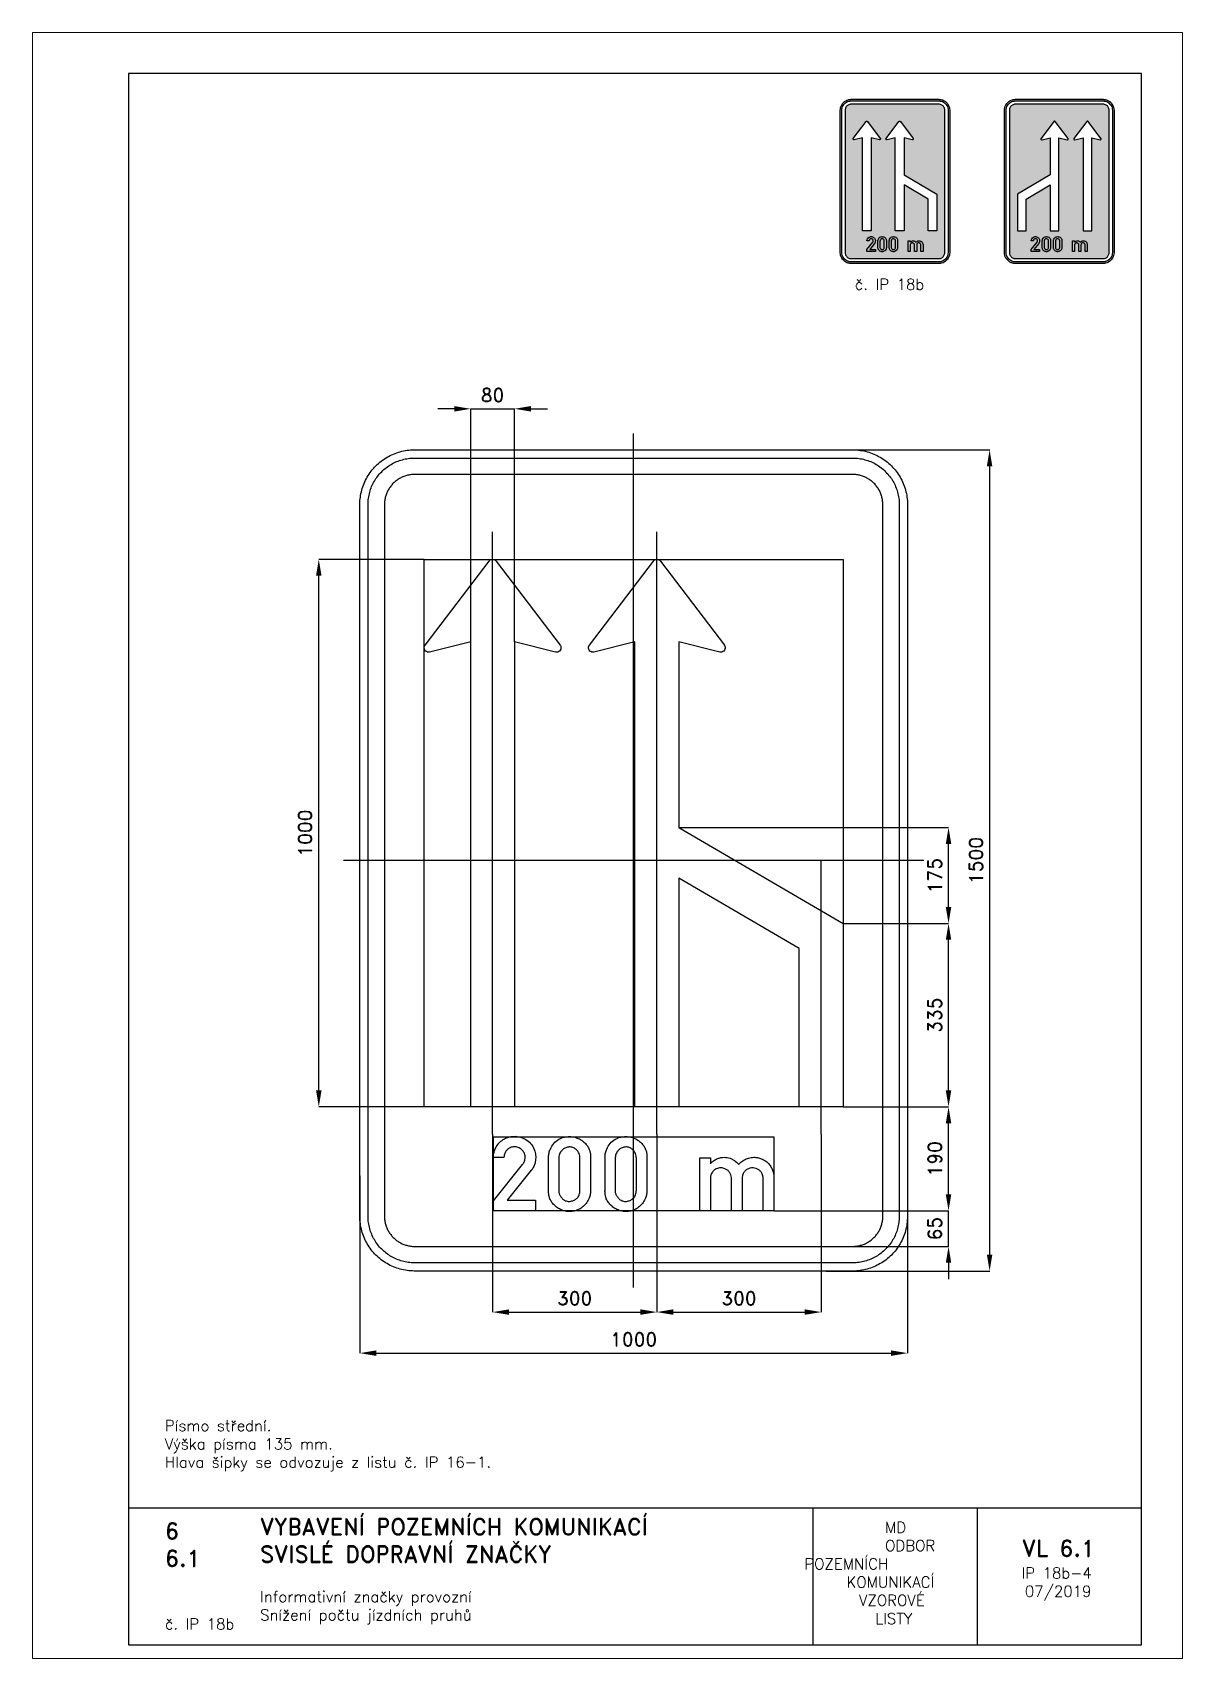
# Paper-space layout 'IP 18b-4' of a CAD drawing. Header units: millimetres. Extents: x 0 to 210, y 0 to 297.
# The model-space entities are those that its viewports show. They can reach past a viewport. Long polylines and large blocks are cut down to what shows.
import ezdxf

# ---------------------------------------------------------------- set-up
doc = ezdxf.new("R2010")
doc.units = ezdxf.units.MM
doc.header["$LTSCALE"] = 5
doc.linetypes.add('ČERCHOVANÁX2', pattern=[2, 1, -0.5, 0, -0.5])
doc.linetypes.add('ČÁRKOVANÁX2', pattern=[1.5, 1, -0.5])
for name, color, linetype in [('Kóty', 2, 'Continuous'), ('Rozpiska', 7, 'Continuous'), ('Značka', 7, 'Continuous')]:
    doc.layers.add(name, color=color, linetype=linetype)
doc.layers.add('Rámeček', color=6, linetype='Continuous', plot=False)
doc.styles.get("Standard").update_dxf_attribs({"font": 'romand.shx', "height": 25})
doc.dimstyles.get("Standard").update_dxf_attribs({"dimtxt": 25, "dimasz": 30, "dimexe": 0.18, "dimexo": 0.0625, "dimgap": 12.5, "dimtad": 1, "dimdec": 0, "dimzin": 0, "dimdsep": 46, "dimtxsty": 'Standard', "dimcen": 0.09, "dimadec": 0, "dimazin": 0, "dimtfac": 1, "dimtdec": 0, "dimtofl": 0, "dimtmove": 0, "dimatfit": 3, "dimfxl": 1, "dimtolj": 1, "dimtzin": 0, "dimarcsym": 0})

psp = doc.layouts.new('IP 18b-4')

# ---------------------------------------------------------------- texts
at = {"layer": 'Rozpiska', "color": 7, "attachment_point": 1}
for s, width, gutter_width, heights, insert, char_height in [('\\pi2.66667;č. IP 18b', 20, 125, [0], (147.5, 252), 2), ('\\PPísmo střední.\\PVýška písma 135 mm.{\\H1.83333x; }\\PHlava šipky se odvozuje z listu č. IP 16-1.{\\H1.55556x; }', 155.5011, 100, [0], (24.16, 46.86), 2), ('6', 149.0422, 100, [0], (24.17, 24.77), 3), ('{\\C6;VYBAVENÍ POZEMNÍCH KOMUNIKACÍ\\P}SVISLÉ DOPRAVNÍ ZNAČKY{\\H1.34524x; }', 149.0422, 100, [0], (41.56, 25.56), 3), ('\\pi14.7414;{\\C6;MD\\P\\pi2.36044;}ODBOR POZEMNÍCH{\\H1.57143x; }\\P\\pi7.69378;KOMUNIKACÍ{\\H1.5x; }\\P\\pi9.97949;{\\C6;VZOROVÉ\\H1.47619x; \\H0.67742x;\\P\\pi12.93187;LISTY\\H1.26984x; }', 33.1018, 100, [0], (140.95, 24.95), 2), ('\\pi1.03113;{\\H1.5x;\\C6;VL 6.1\\P\\pi0.93585;\\H0.66667x;IP 18b-4\\H1.66666x; \\H0.6x;\\P\\pi1.5549;07/2019\\H1.80159x; }', 16.0623, 100, [0], (179.66, 21.61), 2), ('6.1', 149.0422, 100, [0], (24.17, 19.78), 3), ('{\\C6;Informativní značky provozní\\P}Snížení počtu jízdních pruhů{\\H1.83333x; }', 149.0422, 100, [0], (41.56, 12.29), 2), ('{\\C6;č. IP 18b}', 18.3305, 100, [2.67], (24.18, 7.3), 2)]:
    psp.add_mtext_dynamic_manual_height_columns(s, width=width, gutter_width=gutter_width, heights=heights, dxfattribs=dict(at, insert=insert, char_height=char_height))

msp = doc.modelspace()

# ---------------------------------------------------------------- blocks, each defined once
blk = doc.blocks.new('*D0')
at = {"layer": 'Defpoints', "color": 0, "transparency": 16777216}
for p in [(-500, -576.2), (500, -596.8), (500, -900)]:
    blk.add_point(p, dxfattribs=at)
at = {"layer": 'Kóty', "color": 0, "lineweight": -2, "transparency": 16777216}
for p, q in [((-500, -576.2), (-500, -900.2)), ((500, -596.9), (500, -900.2)), ((-470, -900), (470, -900))]:
    blk.add_line(p, q, dxfattribs=at)
at = {"layer": 'Kóty', "color": 0, "transparency": 16777216}
for points in [[(-470, -895), (-470, -905), (-500, -900)], [(470, -895), (470, -905), (500, -900)]]:
    blk.add_solid(points, dxfattribs=at)
at = {"layer": 'Kóty', "color": 0, "transparency": 16777216, "insert": (0, -875), "char_height": 25, "attachment_point": 5}
blk.add_mtext('\\A1;1000', dxfattribs=at)
blk = doc.blocks.new('*D1')
at = {"layer": 'Defpoints', "color": 0, "transparency": 16777216}
for p in [(339.5, 750), (351.4, -750), (650, -750)]:
    blk.add_point(p, dxfattribs=at)
at = {"layer": 'Kóty', "color": 0, "lineweight": -2, "transparency": 16777216}
for p, q in [((339.6, 750), (650.2, 750)), ((650, 720), (650, -720)), ((351.5, -750), (650.2, -750))]:
    blk.add_line(p, q, dxfattribs=at)
at = {"layer": 'Kóty', "color": 0, "transparency": 16777216}
for points in [[(645, 720), (655, 720), (650, 750)], [(645, -720), (655, -720), (650, -750)]]:
    blk.add_solid(points, dxfattribs=at)
at = {"layer": 'Kóty', "color": 0, "transparency": 16777216, "insert": (625, 0), "char_height": 25, "attachment_point": 5, "rotation": 90}
blk.add_mtext('\\A1;1500', dxfattribs=at)
blk = doc.blocks.new('*D2')
at = {"layer": 'Defpoints', "color": 0, "transparency": 16777216}
for p in [(-217.6, 824.9375), (-297.6, 399.1475), (-217.6, 399.1475)]:
    blk.add_point(p, dxfattribs=at)
at = {"layer": 'Kóty', "color": 0, "lineweight": -2, "transparency": 16777216}
for p, q in [((-327.6, 824.9375), (-357.6, 824.9375)), ((-297.6, 399.21), (-297.6, 825.1175)), ((-217.6, 399.21), (-217.6, 825.1175)), ((-187.6, 824.9375), (-157.6, 824.9375))]:
    blk.add_line(p, q, dxfattribs=at)
at = {"layer": 'Kóty', "color": 0, "transparency": 16777216}
for points in [[(-327.6, 829.9375), (-327.6, 819.9375), (-297.6, 824.9375)], [(-187.6, 829.9375), (-187.6, 819.9375), (-217.6, 824.9375)]]:
    blk.add_solid(points, dxfattribs=at)
at = {"layer": 'Kóty', "color": 0, "transparency": 16777216, "insert": (-257.6, 849.9375), "char_height": 25, "attachment_point": 5}
blk.add_mtext('\\A1;80', dxfattribs=at)
blk = doc.blocks.new('*D3')
at = {"layer": 'Defpoints', "color": 0, "transparency": 16777216}
for p in [(-575, 550), (-382.4, 550), (-382.4, -450)]:
    blk.add_point(p, dxfattribs=at)
at = {"layer": 'Kóty', "color": 0, "lineweight": -2, "transparency": 16777216}
for p, q in [((-382.4625, 550), (-575.18, 550)), ((-575, -420), (-575, 520)), ((-382.4625, -450), (-575.18, -450))]:
    blk.add_line(p, q, dxfattribs=at)
at = {"layer": 'Kóty', "color": 0, "transparency": 16777216}
for points in [[(-580, 520), (-570, 520), (-575, 550)], [(-580, -420), (-570, -420), (-575, -450)]]:
    blk.add_solid(points, dxfattribs=at)
at = {"layer": 'Kóty', "color": 0, "transparency": 16777216, "insert": (-600, 50), "char_height": 25, "attachment_point": 5, "rotation": 90}
blk.add_mtext('\\A1;1000', dxfattribs=at)
blk = doc.blocks.new('*D4')
at = {"layer": 'Defpoints', "color": 0, "transparency": 16777216}
for p in [(382.4, -115), (575, -115), (382.4, -450)]:
    blk.add_point(p, dxfattribs=at)
at = {"layer": 'Kóty', "color": 0, "lineweight": -2, "transparency": 16777216}
for p, q in [((382.4625, -115), (575.18, -115)), ((575, -420), (575, -145)), ((382.4625, -450), (575.18, -450))]:
    blk.add_line(p, q, dxfattribs=at)
at = {"layer": 'Kóty', "color": 0, "transparency": 16777216}
for points in [[(570, -145), (580, -145), (575, -115)], [(570, -420), (580, -420), (575, -450)]]:
    blk.add_solid(points, dxfattribs=at)
at = {"layer": 'Kóty', "color": 0, "transparency": 16777216, "insert": (550, -282.5), "char_height": 25, "attachment_point": 5, "rotation": 90}
blk.add_mtext('\\A1;335', dxfattribs=at)
blk = doc.blocks.new('*D5')
at = {"layer": 'Defpoints', "color": 0, "transparency": 16777216}
for p in [(82.4, 60), (575, 60), (382.4, -115)]:
    blk.add_point(p, dxfattribs=at)
at = {"layer": 'Kóty', "color": 0, "lineweight": -2, "transparency": 16777216}
for p, q in [((82.4625, 60), (575.18, 60)), ((575, -85), (575, 30)), ((382.4625, -115), (575.18, -115))]:
    blk.add_line(p, q, dxfattribs=at)
at = {"layer": 'Kóty', "color": 0, "transparency": 16777216}
for points in [[(570, 30), (580, 30), (575, 60)], [(570, -85), (580, -85), (575, -115)]]:
    blk.add_solid(points, dxfattribs=at)
at = {"layer": 'Kóty', "color": 0, "transparency": 16777216, "insert": (550, -27.5), "char_height": 25, "attachment_point": 5, "rotation": 90}
blk.add_mtext('\\A1;175', dxfattribs=at)
blk = doc.blocks.new('*D6')
at = {"layer": 'Defpoints', "color": 0, "transparency": 16777216}
for p in [(-257.6, -500), (42.4, -600), (42.4, -825)]:
    blk.add_point(p, dxfattribs=at)
at = {"layer": 'Kóty', "color": 0, "lineweight": -2, "transparency": 16777216}
for p, q in [((-257.6, -500.0625), (-257.6, -825.18)), ((42.4, -600.0625), (42.4, -825.18)), ((-227.6, -825), (12.4, -825))]:
    blk.add_line(p, q, dxfattribs=at)
at = {"layer": 'Kóty', "color": 0, "transparency": 16777216}
for points in [[(-227.6, -820), (-227.6, -830), (-257.6, -825)], [(12.4, -820), (12.4, -830), (42.4, -825)]]:
    blk.add_solid(points, dxfattribs=at)
at = {"layer": 'Kóty', "color": 0, "transparency": 16777216, "insert": (-107.6, -800), "char_height": 25, "attachment_point": 5}
blk.add_mtext('\\A1;300', dxfattribs=at)
blk = doc.blocks.new('*D7')
at = {"layer": 'Defpoints', "color": 0, "transparency": 16777216}
for p in [(42.4, -500), (342.4, -500), (342.4, -825)]:
    blk.add_point(p, dxfattribs=at)
at = {"layer": 'Kóty', "color": 0, "lineweight": -2, "transparency": 16777216}
for p, q in [((42.4, -500.0625), (42.4, -825.18)), ((342.4, -500.0625), (342.4, -825.18)), ((72.4, -825), (312.4, -825))]:
    blk.add_line(p, q, dxfattribs=at)
at = {"layer": 'Kóty', "color": 0, "transparency": 16777216}
for points in [[(72.4, -820), (72.4, -830), (42.4, -825)], [(312.4, -820), (312.4, -830), (342.4, -825)]]:
    blk.add_solid(points, dxfattribs=at)
at = {"layer": 'Kóty', "color": 0, "transparency": 16777216, "insert": (192.4, -800), "char_height": 25, "attachment_point": 5}
blk.add_mtext('\\A1;300', dxfattribs=at)
blk = doc.blocks.new('*D8')
at = {"layer": 'Defpoints', "color": 0, "transparency": 16777216}
for p in [(256, -640), (575, -640), (239.8, -705)]:
    blk.add_point(p, dxfattribs=at)
at = {"layer": 'Kóty', "color": 0, "lineweight": -2, "transparency": 16777216}
for p, q in [((575, -610), (575, -580)), ((256.1, -640), (575.2, -640)), ((239.8, -705), (575.2, -705)), ((575, -735), (575, -765))]:
    blk.add_line(p, q, dxfattribs=at)
at = {"layer": 'Kóty', "color": 0, "transparency": 16777216}
for points in [[(570, -610), (580, -610), (575, -640)], [(570, -735), (580, -735), (575, -705)]]:
    blk.add_solid(points, dxfattribs=at)
at = {"layer": 'Kóty', "color": 0, "transparency": 16777216, "insert": (550, -672.5), "char_height": 25, "attachment_point": 5, "rotation": 90}
blk.add_mtext('\\A1;65', dxfattribs=at)
blk = doc.blocks.new('*D9')
at = {"layer": 'Defpoints', "color": 0, "transparency": 16777216}
for p in [(382.4625, -450), (575, -450), (256.0925, -640)]:
    blk.add_point(p, dxfattribs=at)
at = {"layer": 'Kóty', "color": 0, "lineweight": -2, "transparency": 16777216}
for p, q in [((382.525, -450), (575.18, -450)), ((575, -610), (575, -480)), ((256.155, -640), (575.18, -640))]:
    blk.add_line(p, q, dxfattribs=at)
at = {"layer": 'Kóty', "color": 0, "transparency": 16777216}
for points in [[(570, -480), (580, -480), (575, -450)], [(570, -610), (580, -610), (575, -640)]]:
    blk.add_solid(points, dxfattribs=at)
at = {"layer": 'Kóty', "color": 0, "transparency": 16777216, "insert": (550, -545), "char_height": 25, "attachment_point": 5, "rotation": 90}
blk.add_mtext('\\A1;190', dxfattribs=at)

# ---------------------------------------------------------------- dimensions: what is measured, and where the dimension line sits
at = {"layer": 'Kóty'}
for base, p1, p2, picture, middle in [((-217.6, 824.9375), (-297.6, 399.1475), (-217.6, 399.1475), '*D2', (-257.6, 849.9375)), ((42.4, -825), (-257.6, -500), (42.4, -600), '*D6', (-107.6, -800)), ((342.4, -825), (42.4, -500), (342.4, -500), '*D7', (192.4, -800)), ((500, -900), (-500, -576.1692), (500, -596.7977), '*D0', (0, -875))]:
    dim = msp.add_linear_dim(base=base, p1=p1, p2=p2, dimstyle='Standard', dxfattribs=at)
    dim.commit()
    dim.dimension.update_dxf_attribs({"geometry": picture, "text_midpoint": middle})
for base, p1, p2, picture, middle in [((650, -750), (339.5288, 750), (351.414, -750), '*D1', (625, 0)), ((-575, 550), (-382.4, -450), (-382.4, 550), '*D3', (-600, 50)), ((575, 60), (382.4, -115), (82.4, 60), '*D5', (550, -27.5)), ((575, -115), (382.4, -450), (382.4, -115), '*D4', (550, -282.5)), ((575, -450), (256.0925, -640), (382.4625, -450), '*D9', (550, -545)), ((575, -640), (239.7732, -705), (256.03, -640), '*D8', (550, -672.5))]:
    dim = msp.add_linear_dim(base=base, p1=p1, p2=p2, angle=90, dimstyle='Standard', dxfattribs=at)
    dim.commit()
    dim.dimension.update_dxf_attribs({"geometry": picture, "text_midpoint": middle})

# ---------------------------------------------------------------- linework, layer by layer
at = {"layer": 'Kóty'}
for points in [[(-297.6, 824.9375), (-217.6, 824.9375)], [(575, -705), (575, -640)]]:
    msp.add_lwpolyline(points, dxfattribs=at)
at = {"layer": 'Značka', "color": 6, "linetype": 'ČERCHOVANÁX2', "ltscale": 5}
for points in [[(0, -780), (0, 780)], [(-257.6, -500), (-257.6, 600)], [(42.4, -500), (42.4, 600)], [(530, 0), (-530, 0)], [(342.4, -500), (342.4, 0)]]:
    msp.add_lwpolyline(points, dxfattribs=at)
at = {"layer": 'Značka', "color": 5}
for points in [[(-400, -750), (-400.393, -749.9988), (-400.785, -749.9969, -0.0321801), (-413.6978, -749.0925, -0.0354432), (-426.3873, -746.4557, -0.0362667), (-438.6591, -742.3068, -0.0344205), (-450.2266, -736.4713, -0.0337216), (-461.0042, -729.2849, -0.0340847), (-470.7107, -720.7107, -0.0342086), (-479.2931, -711.0064, -0.0342292), (-486.4713, -700.2266, -0.0340441), (-492.2651, -688.6512, -0.0334121), (-496.4557, -676.3873, -0.0341269), (-499.1355, -663.6918, -0.0367447), (-499.9969, -650.785), (-499.9989, -650.393), (-500, -650), (-500, 650), (-499.9988, 650.39), (-499.9969, 650.79, -0.0321796), (-499.0925, 663.7, -0.0354411), (-496.4557, 676.39, -0.0362697), (-492.3068, 688.66, -0.0344172), (-486.4713, 700.23, -0.033719), (-479.2849, 711, -0.0340776), (-470.7107, 720.71, -0.0342077), (-461.0064, 729.29, -0.0342268), (-450.2266, 736.47, -0.0340514), (-438.6512, 742.27, -0.0334162), (-426.3873, 746.46, -0.0341286), (-413.6918, 749.14, -0.0367456), (-400.785, 750), (-400.393, 750), (-400, 750), (400, 750), (400.393, 750), (400.785, 750, -0.0321794), (413.698, 749.09, -0.0354509), (426.387, 746.46, -0.0362816), (438.659, 742.31, -0.0344246), (450.227, 736.47, -0.0337312), (461.004, 729.28, -0.034081), (470.711, 720.71, -0.0342138), (479.293, 711.01, -0.0342285), (486.471, 700.23, -0.0340344), (492.265, 688.65, -0.0334114), (496.46, 676.39, -0.0341223), (499.14, 663.69, -0.0367412), (500, 650.79), (500, 650.39), (500, 650), (500, -650), (500, -650.393), (500, -650.785, -0.0321792), (499.09, -663.6978, -0.0354418), (496.46, -676.3873, -0.0362638), (492.307, -688.6591, -0.0344153), (486.471, -700.2266, -0.0337192), (479.285, -711.0042, -0.034086), (470.711, -720.7107, -0.0342054), (461.006, -729.2931, -0.0342295), (450.227, -736.4713, -0.0340459), (438.651, -742.2651, -0.0334135), (426.387, -746.4557, -0.034127), (413.692, -749.1355, -0.036745), (400.785, -749.9969), (400.393, -749.9989), (400, -750), (-400, -750)], [(-400, -735), (-400.334, -734.999), (-400.668, -734.9974, -0.0321799), (-411.6431, -734.2286, -0.0354431), (-422.4292, -731.9874, -0.036267), (-432.8602, -728.4608, -0.0344205), (-442.6926, -723.5006, -0.0337214), (-451.8536, -717.3922, -0.0340847), (-460.1041, -710.1041, -0.0342085), (-467.3991, -701.8554, -0.0342292), (-473.5006, -692.6926, -0.0340447), (-478.4254, -682.8535, -0.0334123), (-481.9874, -672.4292, -0.0341271), (-484.2652, -661.638, -0.0367448), (-484.9974, -650.668), (-484.9991, -650.334), (-485, -650), (-485, 650), (-484.999, 650.33), (-484.9974, 650.67, -0.0321808), (-484.2286, 661.64, -0.0354437), (-481.9874, 672.43, -0.0362674), (-478.4608, 682.86, -0.034419), (-473.5006, 692.69, -0.0337112), (-467.3922, 701.85, -0.0340785), (-460.1041, 710.1, -0.034195), (-451.8554, 717.4, -0.0342194), (-442.6926, 723.5, -0.0340514), (-432.8535, 728.43, -0.0334085), (-422.4292, 731.99, -0.0341207), (-411.638, 734.27, -0.0367451), (-400.668, 735), (-400.334, 735), (-400, 735), (400, 735), (400.334, 735), (400.668, 735, -0.0321738), (411.643, 734.23, -0.0354396), (422.429, 731.99, -0.0362613), (432.86, 728.46, -0.0344296), (442.693, 723.5, -0.0337309), (451.854, 717.39, -0.0340802), (460.104, 710.1, -0.0342125), (467.399, 701.86, -0.03423), (473.501, 692.69, -0.0340367), (478.425, 682.85, -0.0334178), (481.987, 672.43, -0.0341274), (484.265, 661.64, -0.0367509), (484.997, 650.67), (484.999, 650.33), (485, 650), (485, -650), (484.999, -650.334), (484.997, -650.668, -0.0321847), (484.229, -661.6431, -0.0354498), (481.987, -672.4292, -0.0362714), (478.461, -682.8602, -0.0344187), (473.501, -692.6926, -0.0337149), (467.392, -701.8536, -0.0340831), (460.104, -710.1041, -0.0342094), (451.855, -717.3991, -0.0342308), (442.693, -723.5006, -0.0340424), (432.854, -728.4254, -0.0334111), (422.429, -731.9874, -0.0341271), (411.638, -734.2652, -0.0367448), (400.668, -734.9974), (400.334, -734.9991), (400, -735), (-400, -735)], [(-400, -705), (400, -705), (400.216, -704.9994), (400.432, -704.9983, 0.0321799), (407.534, -704.5008, 0.0354424), (414.513, -703.0507, 0.0362647), (421.263, -700.7687, 0.0344223), (427.625, -697.5592, 0.033717), (433.552, -693.6067, 0.034088), (438.891, -688.8909, 0.0342122), (443.611, -683.5535, 0.0342287), (447.559, -677.6246, 0.0340415), (450.746, -671.2582, 0.0334124), (453.051, -664.513, 0.0341249), (454.525, -657.5305, 0.0367432), (454.998, -650.432), (454.999, -650.216), (455, -650), (455, 650), (454.999, 650.22), (454.998, 650.43, 0.0321867), (454.501, 657.53, 0.0354421), (453.051, 664.51, 0.0362779), (450.769, 671.26, 0.0344207), (447.559, 677.62, 0.0337176), (443.607, 683.55, 0.0340785), (438.891, 688.89, 0.0341988), (433.554, 693.61, 0.0342361), (427.625, 697.56, 0.0340303), (421.258, 700.75, 0.033395), (414.513, 703.05, 0.0341092), (407.53, 704.52, 0.0367438), (400.432, 705), (400.216, 705), (400, 705), (-400, 705), (-400.216, 705), (-400.432, 705, 0.0321706), (-407.5338, 704.5, 0.0354292), (-414.513, 703.05, 0.036266), (-421.2625, 700.77, 0.0344312), (-427.6246, 697.56, 0.0337345), (-433.5523, 693.61, 0.034079), (-438.8909, 688.89, 0.0342245), (-443.6112, 683.55, 0.0342352), (-447.5592, 677.62, 0.0340405), (-450.7458, 671.26, 0.0334087), (-453.0507, 664.51, 0.034125), (-454.5245, 657.53, 0.0367448), (-454.9983, 650.43), (-454.9994, 650.22), (-455, 650), (-455, -650), (-454.9994, -650.216), (-454.9983, -650.432, 0.0321797), (-454.5008, -657.5338, 0.0354429), (-453.0507, -664.513, 0.0362669), (-450.7687, -671.2625, 0.0344214), (-447.5592, -677.6246, 0.0337215), (-443.6067, -683.5523, 0.0340845), (-438.8909, -688.8909, 0.0342083), (-433.5535, -693.6112, 0.0342301), (-427.6246, -697.5592, 0.0340439), (-421.2582, -700.7458, 0.0334124), (-414.513, -703.0507, 0.0341275), (-407.5305, -704.5245, 0.0367453), (-400.432, -704.9983), (-400.216, -704.9994), (-400, -705)], [(-297.6, -450), (-297.6, 375.21), (-297.6, 399.21), (-372.6, 380.66), (-373, 380.58), (-373.3, 380.51), (-374.9, 380.43), (-376.5, 380.68), (-378.3, 381.38), (-379.9, 382.54), (-381.2, 384.03), (-382, 385.8), (-382.5, 387.72), (-382.4, 389.68), (-382, 391.22), (-381.3, 392.62), (-381.1, 392.95), (-380.9, 393.27), (-264, 546.85), (-263.7, 547.13), (-263.5, 547.41), (-262.4, 548.4), (-261.2, 549.17), (-259.4, 549.8), (-257.6, 550, -0.0610197), (-255.8, 549.8), (-254.1, 549.17), (-252.8, 548.41), (-251.7, 547.41), (-251.5, 547.13), (-251.2, 546.85), (-134.4, 393.27), (-134.1, 392.95), (-133.9, 392.62), (-133.2, 391.21), (-132.8, 389.68), (-132.7, 387.72), (-133.2, 385.8), (-134, 384.03), (-135.3, 382.54), (-136.9, 381.39), (-138.7, 380.68), (-140.3, 380.42, -0.0574541), (-141.9, 380.51), (-142.3, 380.58), (-142.6, 380.66), (-217.6, 399.21), (-217.6, 375.21), (-217.6, -450), (-297.6, -450)], [(382.4, -450), (302.4, -450), (302.4, -160.95), (82.4, -32.616), (82.4, -450), (2.4, -450), (2.4, 375.21), (2.4, 399.21), (-72.6, 380.66), (-73, 380.58), (-73.3, 380.51), (-74.9, 380.43), (-76.5, 380.68), (-78.3, 381.38), (-79.9, 382.54), (-81.2, 384.03), (-82, 385.8), (-82.5, 387.72), (-82.4, 389.68), (-82, 391.22), (-81.3, 392.62), (-81.1, 392.95), (-80.9, 393.27), (36, 546.85), (36.3, 547.13), (36.5, 547.41), (37.6, 548.4), (38.8, 549.17), (40.6, 549.8), (42.4, 550, -0.0610197), (44.2, 549.8), (45.9, 549.17), (47.2, 548.41), (48.3, 547.41), (48.5, 547.13), (48.8, 546.85), (165.6, 393.27), (165.9, 392.95), (166.1, 392.62), (166.8, 391.21), (167.2, 389.68), (167.3, 387.72), (166.8, 385.8), (166, 384.03), (164.7, 382.54), (163.1, 381.39), (161.3, 380.68), (159.7, 380.42, -0.0574541), (158.1, 380.51), (157.7, 380.58), (157.4, 380.66), (82.4, 399.21), (82.4, 375.21), (82.4, 60), (382.4, -115), (382.4, -450)], [(-256.03, -640), (-256.03, -621.958), (-203.22, -555.498), (-202.45, -554.521), (-201.71, -553.516, 0.0829791), (-198.85, -547.512, 0.0943981), (-198.22, -540.887, 0.0921532), (-199.61, -534.894, 0.0840255), (-203.01, -529.694, 0.0981467), (-208.99, -525.033, 0.106049), (-216.25, -523.098, 0.106166), (-223.63, -524.027, 0.0999533), (-230.11, -527.837, 0.0837277), (-234.15, -532.512, 0.0916537), (-236.31, -538.159), (-236.64, -540.244), (-236.82, -542.35), (-256.03, -542.35), (-255.98, -540.535), (-255.89, -538.722, -0.0594225), (-254.29, -530.616, -0.058226), (-250.83, -523.042, -0.0721484), (-244.4, -514.743, -0.0722198), (-235.92, -508.614, -0.0614808), (-227.77, -505.261, -0.0599421), (-219.03, -503.959, -0.0830621), (-206.56, -505.412, -0.0870443), (-195.24, -510.92, -0.0877596), (-186.16, -519.658, -0.0877873), (-180.63, -530.903, -0.0684788), (-178.91, -540.504, -0.0624169), (-179.73, -550.253, -0.0506904), (-181.84, -557.506, -0.0618401), (-185.48, -564.034), (-186.2, -565.02), (-186.94, -565.989), (-230.8, -620.734), (-178.97, -620.734), (-178.97, -640), (-256.03, -640)], [(-155.34, -544.094), (-155.35, -542.884), (-155.34, -541.675, -0.0490265), (-154.46, -534.293, -0.0499929), (-152.12, -527.163, -0.0795418), (-145.92, -516.976, -0.0890969), (-136.81, -509.43, -0.0597951), (-129.83, -506.201, -0.0520207), (-122.29, -504.592, -0.0620169), (-112.46, -504.58, -0.0645003), (-102.96, -507.011, -0.0554379), (-95.61, -510.687, -0.0554872), (-89.25, -515.884, -0.0511063), (-84.57, -521.502, -0.0548889), (-81.19, -527.964, -0.0452566), (-79.46, -533.51, -0.0459917), (-78.77, -539.256), (-78.74, -541.268), (-78.77, -543.278), (-78.77, -602.116), (-78.76, -603.325), (-78.77, -604.534, -0.0517783), (-79.68, -611.531, -0.049691), (-81.99, -618.245, -0.0667972), (-87.02, -626.695, -0.065912), (-94.09, -633.545, -0.0611027), (-101.69, -638.187, -0.0641443), (-110.2, -640.802, -0.0696624), (-119.99, -641.323, -0.0674499), (-129.55, -639.198, -0.0568158), (-137.26, -635.548, -0.0496032), (-144.06, -630.325, -0.0480623), (-149.21, -624.754, -0.0659016), (-152.92, -618.245, -0.0547556), (-154.72, -612.326, -0.0423693), (-155.34, -606.152), (-155.37, -604.131), (-155.34, -602.116), (-155.34, -544.094)], [(-52.33, -544.094), (-52.34, -542.884), (-52.33, -541.675, -0.0490265), (-51.45, -534.293, -0.0499929), (-49.11, -527.163, -0.0795418), (-42.91, -516.976, -0.0890969), (-33.8, -509.43, -0.0597951), (-26.82, -506.201, -0.0520207), (-19.29, -504.592, -0.0620169), (-9.46, -504.58, -0.0645003), (0.05, -507.011, -0.0554379), (7.4, -510.687, -0.0554872), (13.76, -515.884, -0.0511063), (18.43, -521.502, -0.0548889), (21.82, -527.964, -0.0452566), (23.54, -533.51, -0.0459917), (24.24, -539.256), (24.27, -541.268), (24.24, -543.278), (24.24, -602.116), (24.25, -603.325), (24.24, -604.534, -0.0517783), (23.33, -611.531, -0.049691), (21.02, -618.245, -0.0667972), (15.99, -626.695, -0.065912), (8.92, -633.545, -0.0611027), (1.31, -638.187, -0.0641443), (-7.19, -640.802, -0.0696624), (-16.98, -641.323, -0.0674499), (-26.54, -639.198, -0.0568158), (-34.25, -635.548, -0.0496032), (-41.06, -630.325, -0.0480623), (-46.2, -624.754, -0.0659016), (-49.91, -618.245, -0.0547556), (-51.71, -612.326, -0.0423693), (-52.33, -606.152), (-52.36, -604.131), (-52.33, -602.116), (-52.33, -544.094)], [(-136.81, -544.094), (-136.81, -602.116), (-136.82, -602.925), (-136.81, -603.733, 0.0738963), (-135.86, -608.731, 0.0595341), (-133.59, -613.408, 0.0707199), (-129.76, -618.217, 0.0945857), (-124.71, -621.466, 0.108402), (-117.96, -622.799, 0.0875516), (-111.02, -621.466, 0.0781521), (-105.53, -618.612, 0.08816), (-101.34, -614.209, 0.0617759), (-99.38, -610.531, 0.0611714), (-98.36, -606.503), (-98.17, -604.314), (-98.12, -602.116), (-98.12, -544.094), (-98.25, -542.184), (-98.46, -540.283, 0.0583392), (-99.73, -535.533, 0.0647204), (-102.14, -531.198, 0.0880889), (-106.72, -526.589, 0.0978886), (-112.62, -523.942, 0.0998457), (-119.19, -523.529, 0.0882648), (-125.51, -525.545, 0.0741645), (-130.17, -528.708, 0.0756998), (-133.66, -533.055, 0.0525995), (-135.4, -536.706, 0.0461164), (-136.39, -540.62), (-136.63, -542.354), (-136.81, -544.094)], [(-33.8, -544.094), (-33.8, -602.116), (-33.81, -602.925), (-33.8, -603.733, 0.0738963), (-32.85, -608.731, 0.0595341), (-30.58, -613.408, 0.0707199), (-26.75, -618.217, 0.0945857), (-21.71, -621.466, 0.108402), (-14.95, -622.799, 0.0875516), (-8.01, -621.466, 0.0781521), (-2.52, -618.612, 0.08816), (1.67, -614.209, 0.0617759), (3.63, -610.531, 0.0611714), (4.65, -606.503), (4.84, -604.314), (4.89, -602.116), (4.89, -544.094), (4.76, -542.184), (4.55, -540.283, 0.0583392), (3.27, -535.533, 0.0647204), (0.86, -531.198, 0.0880889), (-3.72, -526.589, 0.0978886), (-9.61, -523.942, 0.0998457), (-16.18, -523.529, 0.0882648), (-22.51, -525.545, 0.0741645), (-27.16, -528.708, 0.0756998), (-30.65, -533.055, 0.0525995), (-32.39, -536.706, 0.0461164), (-33.38, -540.62), (-33.62, -542.354), (-33.8, -544.094)], [(120.66, -639.986), (120.66, -543.517), (140.04, -543.517), (140.04, -554.261), (141.1, -553.087), (142.18, -551.941, -0.0538256), (147.45, -547.642, -0.0546358), (153.54, -544.558, -0.0497782), (159.36, -542.826, -0.0499047), (165.4, -542.28, -0.0445993), (170.78, -542.705, -0.0453435), (175.99, -544.08, -0.0415337), (180.77, -546.2, -0.0347546), (185.18, -549.03), (187.6, -550.943), (189.78, -553.108), (190.8, -554.331), (191.78, -555.597), (192.92, -554.243), (194.11, -552.925, -0.072075), (201.34, -547.269, -0.0664565), (209.88, -543.756, -0.0355099), (214.59, -542.683, -0.0358379), (219.38, -542.294, -0.05052), (226.27, -542.853, -0.0496604), (232.97, -544.783, -0.0682901), (241.4, -549.328, -0.0733018), (248.21, -556.005, -0.0568437), (252.23, -562.357, -0.0488648), (254.83, -569.406), (255.46, -571.997), (255.86, -574.623), (255.96, -575.81), (256.03, -577), (256.03, -639.986), (236.66, -639.986), (236.66, -580.895), (236.64, -580.171), (236.61, -579.447), (236, -575.843), (234.68, -572.416, 0.0676888), (232, -568.307, 0.066944), (228.33, -565.047, 0.0735534), (223.5, -562.565, 0.0743163), (218.16, -561.587, 0.080741), (212.29, -562.172, 0.0806605), (206.88, -564.583, 0.0705074), (202.99, -567.785, 0.0753606), (200.2, -571.923, 0.0507408), (198.88, -575.415), (198.16, -579.081), (198.09, -579.609), (198.02, -580.136), (198.02, -639.986), (178.69, -639.986), (178.69, -580.516), (178.66, -579.707), (178.61, -578.898, 0.0737768), (177.49, -574.076, 0.0690263), (175.04, -569.716, 0.0747189), (171.3, -565.774, 0.0737741), (166.56, -563.092, 0.0890559), (159.93, -561.603, 0.093657), (153.22, -562.544, 0.0733258), (148.64, -564.67, 0.0711427), (144.85, -568.014, 0.0770048), (141.72, -572.836, 0.0779908), (140.21, -578.322), (140.12, -579.053), (140.04, -579.784), (140.04, -639.986), (120.66, -639.986)]]:
    msp.add_lwpolyline(points, format="xyb", dxfattribs=at)
at = {"layer": 'Značka', "color": 6, "linetype": 'ČÁRKOVANÁX2', "ltscale": 2.5}
for points in [[(-382.4, -450), (-382.4, 550), (382.4, 550), (382.4, -450), (-382.4, -450)], [(-256.03, -640), (-256.03, -505), (256.03, -505), (256.03, -640), (-256.03, -640)]]:
    msp.add_lwpolyline(points, dxfattribs=at)

msp.set_redraw_order([(e.dxf.handle, doc.entitydb.next_handle()) for e in msp.query("TEXT MTEXT ATTDEF DIMENSION ARC_DIMENSION")])  # texts and dimensions are drawn at this point

# ---------------------------------------------------------------- hatches: boundary and pattern name
at = {"layer": 'Značka'}
h = psp.add_hatch(color=170, dxfattribs=at)
h.dxf.hatch_style = 1
edge = h.paths.add_edge_path(flags=0)
edge.add_line((159.91, 257), (159.91, 258.93))
edge.add_line((159.91, 258.93), (160.3, 258.93))
edge.add_line((160.3, 258.93), (160.3, 258.71))
edge.add_line((160.3, 258.71), (160.32, 258.74))
edge.add_line((160.32, 258.74), (160.34, 258.76))
edge.add_line((160.34, 258.76), (160.45, 258.85))
edge.add_line((160.45, 258.85), (160.57, 258.91))
edge.add_line((160.57, 258.91), (160.69, 258.94))
edge.add_arc((160.8, 258.35), 0.605, 89.483, 100.9162, ccw=False)
edge.add_arc((160.81, 258.35), 0.608, 80.3915, 90.6083, ccw=False)
edge.add_line((160.92, 258.95), (161.02, 258.92))
edge.add_line((161.02, 258.92), (161.12, 258.88))
edge.add_line((161.12, 258.88), (161.2, 258.82))
edge.add_line((161.2, 258.82), (161.25, 258.78))
edge.add_line((161.25, 258.78), (161.3, 258.74))
edge.add_line((161.3, 258.74), (161.32, 258.71))
edge.add_line((161.32, 258.71), (161.34, 258.69))
edge.add_line((161.34, 258.69), (161.36, 258.72))
edge.add_line((161.36, 258.72), (161.38, 258.74))
edge.add_line((161.38, 258.74), (161.53, 258.85))
edge.add_line((161.53, 258.85), (161.7, 258.92))
edge.add_line((161.7, 258.92), (161.79, 258.95))
edge.add_line((161.79, 258.95), (161.89, 258.95))
edge.add_arc((161.9, 258.27), 0.687, 79.5851, 91.1515, ccw=False)
edge.add_line((162.03, 258.94), (162.16, 258.9))
edge.add_arc((161.91, 258.25), 0.703, 53.7698, 69.3971, ccw=False)
edge.add_line((162.33, 258.81), (162.46, 258.68))
edge.add_line((162.46, 258.68), (162.54, 258.55))
edge.add_line((162.54, 258.55), (162.6, 258.41))
edge.add_line((162.6, 258.41), (162.61, 258.36))
edge.add_line((162.61, 258.36), (162.62, 258.31))
edge.add_line((162.62, 258.31), (162.62, 258.28))
edge.add_line((162.62, 258.28), (162.62, 258.26))
edge.add_line((162.62, 258.26), (162.62, 257))
edge.add_line((162.62, 257), (162.23, 257))
edge.add_line((162.23, 257), (162.23, 258.18))
edge.add_line((162.23, 258.18), (162.23, 258.2))
edge.add_line((162.23, 258.2), (162.23, 258.21))
edge.add_line((162.23, 258.21), (162.22, 258.28))
edge.add_line((162.22, 258.28), (162.19, 258.35))
edge.add_line((162.19, 258.35), (162.14, 258.43))
edge.add_line((162.14, 258.43), (162.07, 258.5))
edge.add_line((162.07, 258.5), (161.97, 258.55))
edge.add_arc((161.85, 258.2), 0.365, 71.0447, 88.0451)
edge.add_arc((161.84, 258.2), 0.37, 86.4314, 104.8936)
edge.add_line((161.75, 258.56), (161.64, 258.51))
edge.add_line((161.64, 258.51), (161.56, 258.44))
edge.add_line((161.56, 258.44), (161.5, 258.36))
edge.add_line((161.5, 258.36), (161.48, 258.29))
edge.add_line((161.48, 258.29), (161.46, 258.22))
edge.add_line((161.46, 258.22), (161.46, 258.21))
edge.add_line((161.46, 258.21), (161.46, 258.2))
edge.add_line((161.46, 258.2), (161.46, 257))
edge.add_line((161.46, 257), (161.07, 257))
edge.add_line((161.07, 257), (161.07, 258.19))
edge.add_line((161.07, 258.19), (161.07, 258.21))
edge.add_line((161.07, 258.21), (161.07, 258.22))
edge.add_line((161.07, 258.22), (161.05, 258.32))
edge.add_line((161.05, 258.32), (161, 258.41))
edge.add_line((161, 258.41), (160.93, 258.48))
edge.add_line((160.93, 258.48), (160.83, 258.54))
edge.add_arc((160.68, 258.18), 0.388, 67.2946, 87.646)
edge.add_arc((160.68, 258.2), 0.364, 87.2948, 108.6947)
edge.add_line((160.56, 258.55), (160.47, 258.51))
edge.add_line((160.47, 258.51), (160.4, 258.44))
edge.add_line((160.4, 258.44), (160.33, 258.34))
edge.add_line((160.33, 258.34), (160.3, 258.23))
edge.add_line((160.3, 258.23), (160.3, 258.22))
edge.add_line((160.3, 258.22), (160.3, 258.2))
edge.add_line((160.3, 258.2), (160.3, 257))
edge.add_line((160.3, 257), (159.91, 257))
edge = h.paths.add_edge_path(flags=0)
edge.add_line((156.45, 258.92), (156.45, 258.94))
edge.add_line((156.45, 258.94), (156.45, 258.97))
edge.add_line((156.45, 258.97), (156.47, 259.11))
edge.add_line((156.47, 259.11), (156.52, 259.26))
edge.add_line((156.52, 259.26), (156.64, 259.46))
edge.add_line((156.64, 259.46), (156.82, 259.61))
edge.add_line((156.82, 259.61), (156.96, 259.68))
edge.add_arc((157.19, 258.97), 0.739, 96.1537, 108.0629, ccw=False)
edge.add_arc((157.21, 258.92), 0.793, 82.9732, 97.1671, ccw=False)
edge.add_arc((157.22, 258.95), 0.763, 68.2627, 83.0299, ccw=False)
edge.add_line((157.5, 259.66), (157.65, 259.59))
edge.add_line((157.65, 259.59), (157.78, 259.48))
edge.add_line((157.78, 259.48), (157.87, 259.37))
edge.add_line((157.87, 259.37), (157.94, 259.24))
edge.add_line((157.94, 259.24), (157.97, 259.13))
edge.add_line((157.97, 259.13), (157.98, 259.01))
edge.add_line((157.98, 259.01), (157.99, 258.97))
edge.add_line((157.99, 258.97), (157.98, 258.93))
edge.add_line((157.98, 258.93), (157.98, 257.76))
edge.add_line((157.98, 257.76), (157.98, 257.73))
edge.add_line((157.98, 257.73), (157.98, 257.71))
edge.add_line((157.98, 257.71), (157.97, 257.57))
edge.add_line((157.97, 257.57), (157.92, 257.44))
edge.add_line((157.92, 257.44), (157.82, 257.27))
edge.add_line((157.82, 257.27), (157.68, 257.13))
edge.add_line((157.68, 257.13), (157.53, 257.04))
edge.add_arc((157.24, 257.67), 0.696, 279.7593, 294.4414, ccw=False)
edge.add_arc((157.22, 257.68), 0.708, 265.0731, 281.0132, ccw=False)
edge.add_arc((157.22, 257.7), 0.725, 249.6745, 265.1083, ccw=False)
edge.add_line((156.97, 257.02), (156.81, 257.09))
edge.add_line((156.81, 257.09), (156.68, 257.19))
edge.add_line((156.68, 257.19), (156.58, 257.3))
edge.add_line((156.58, 257.3), (156.5, 257.44))
edge.add_line((156.5, 257.44), (156.47, 257.55))
edge.add_line((156.47, 257.55), (156.45, 257.68))
edge.add_line((156.45, 257.68), (156.45, 257.72))
edge.add_line((156.45, 257.72), (156.45, 257.76))
edge.add_line((156.45, 257.76), (156.45, 258.92))
edge = h.paths.add_edge_path(flags=0)
edge.add_line((156.82, 258.92), (156.82, 257.76))
edge.add_line((156.82, 257.76), (156.82, 257.74))
edge.add_line((156.82, 257.74), (156.82, 257.73))
edge.add_line((156.82, 257.73), (156.84, 257.63))
edge.add_line((156.84, 257.63), (156.89, 257.53))
edge.add_line((156.89, 257.53), (156.96, 257.44))
edge.add_line((156.96, 257.44), (157.07, 257.37))
edge.add_arc((157.19, 257.66), 0.319, 246.3722, 271.1231)
edge.add_arc((157.19, 257.75), 0.41, 270.7749, 290.7884)
edge.add_line((157.34, 257.37), (157.45, 257.43))
edge.add_line((157.45, 257.43), (157.53, 257.52))
edge.add_line((157.53, 257.52), (157.57, 257.59))
edge.add_line((157.57, 257.59), (157.59, 257.67))
edge.add_line((157.59, 257.67), (157.6, 257.71))
edge.add_line((157.6, 257.71), (157.6, 257.76))
edge.add_line((157.6, 257.76), (157.6, 258.92))
edge.add_line((157.6, 258.92), (157.6, 258.96))
edge.add_line((157.6, 258.96), (157.59, 258.99))
edge.add_line((157.59, 258.99), (157.57, 259.09))
edge.add_line((157.57, 259.09), (157.52, 259.18))
edge.add_line((157.52, 259.18), (157.43, 259.27))
edge.add_line((157.43, 259.27), (157.31, 259.32))
edge.add_arc((157.22, 259), 0.334, 75.0167, 97.822)
edge.add_arc((157.23, 258.96), 0.377, 97.6483, 117.841)
edge.add_line((157.05, 259.29), (156.96, 259.23))
edge.add_line((156.96, 259.23), (156.89, 259.14))
edge.add_line((156.89, 259.14), (156.85, 259.07))
edge.add_line((156.85, 259.07), (156.83, 258.99))
edge.add_line((156.83, 258.99), (156.83, 258.95))
edge.add_line((156.83, 258.95), (156.82, 258.92))
edge = h.paths.add_edge_path(flags=0)
edge.add_line((154.39, 258.92), (154.39, 258.94))
edge.add_line((154.39, 258.94), (154.39, 258.97))
edge.add_line((154.39, 258.97), (154.41, 259.11))
edge.add_line((154.41, 259.11), (154.46, 259.26))
edge.add_line((154.46, 259.26), (154.58, 259.46))
edge.add_line((154.58, 259.46), (154.76, 259.61))
edge.add_line((154.76, 259.61), (154.9, 259.68))
edge.add_arc((155.13, 258.97), 0.739, 96.1537, 108.0629, ccw=False)
edge.add_arc((155.15, 258.92), 0.793, 82.9732, 97.1671, ccw=False)
edge.add_arc((155.16, 258.95), 0.763, 68.2627, 83.0299, ccw=False)
edge.add_line((155.44, 259.66), (155.59, 259.59))
edge.add_line((155.59, 259.59), (155.72, 259.48))
edge.add_line((155.72, 259.48), (155.81, 259.37))
edge.add_line((155.81, 259.37), (155.88, 259.24))
edge.add_line((155.88, 259.24), (155.91, 259.13))
edge.add_line((155.91, 259.13), (155.92, 259.01))
edge.add_line((155.92, 259.01), (155.93, 258.97))
edge.add_line((155.93, 258.97), (155.92, 258.93))
edge.add_line((155.92, 258.93), (155.92, 257.76))
edge.add_line((155.92, 257.76), (155.92, 257.73))
edge.add_line((155.92, 257.73), (155.92, 257.71))
edge.add_line((155.92, 257.71), (155.91, 257.57))
edge.add_line((155.91, 257.57), (155.86, 257.44))
edge.add_line((155.86, 257.44), (155.76, 257.27))
edge.add_line((155.76, 257.27), (155.62, 257.13))
edge.add_line((155.62, 257.13), (155.47, 257.04))
edge.add_arc((155.18, 257.67), 0.696, 279.7593, 294.4414, ccw=False)
edge.add_arc((155.16, 257.68), 0.708, 265.0731, 281.0132, ccw=False)
edge.add_arc((155.16, 257.7), 0.732, 249.8017, 265.2355, ccw=False)
edge.add_line((154.91, 257.02), (154.75, 257.09))
edge.add_line((154.75, 257.09), (154.62, 257.19))
edge.add_line((154.62, 257.19), (154.52, 257.3))
edge.add_line((154.52, 257.3), (154.44, 257.44))
edge.add_line((154.44, 257.44), (154.41, 257.55))
edge.add_line((154.41, 257.55), (154.39, 257.68))
edge.add_line((154.39, 257.68), (154.39, 257.72))
edge.add_line((154.39, 257.72), (154.39, 257.76))
edge.add_line((154.39, 257.76), (154.39, 258.92))
edge = h.paths.add_edge_path(flags=0)
edge.add_line((154.76, 258.92), (154.76, 257.76))
edge.add_line((154.76, 257.76), (154.76, 257.74))
edge.add_line((154.76, 257.74), (154.76, 257.73))
edge.add_line((154.76, 257.73), (154.78, 257.63))
edge.add_line((154.78, 257.63), (154.83, 257.53))
edge.add_line((154.83, 257.53), (154.9, 257.44))
edge.add_line((154.9, 257.44), (155.01, 257.37))
edge.add_arc((155.13, 257.66), 0.319, 246.3722, 271.1231)
edge.add_arc((155.13, 257.75), 0.41, 270.7749, 290.7884)
edge.add_line((155.28, 257.37), (155.39, 257.43))
edge.add_line((155.39, 257.43), (155.47, 257.52))
edge.add_line((155.47, 257.52), (155.51, 257.59))
edge.add_line((155.51, 257.59), (155.53, 257.67))
edge.add_line((155.53, 257.67), (155.54, 257.71))
edge.add_line((155.54, 257.71), (155.54, 257.76))
edge.add_line((155.54, 257.76), (155.54, 258.92))
edge.add_line((155.54, 258.92), (155.54, 258.96))
edge.add_line((155.54, 258.96), (155.53, 258.99))
edge.add_line((155.53, 258.99), (155.51, 259.09))
edge.add_line((155.51, 259.09), (155.46, 259.18))
edge.add_line((155.46, 259.18), (155.37, 259.27))
edge.add_line((155.37, 259.27), (155.25, 259.32))
edge.add_arc((155.16, 259), 0.334, 75.0167, 97.822)
edge.add_arc((155.17, 258.96), 0.377, 97.6483, 117.841)
edge.add_line((154.99, 259.29), (154.9, 259.23))
edge.add_line((154.9, 259.23), (154.83, 259.14))
edge.add_line((154.83, 259.14), (154.79, 259.07))
edge.add_line((154.79, 259.07), (154.77, 258.99))
edge.add_line((154.77, 258.99), (154.77, 258.95))
edge.add_line((154.77, 258.95), (154.76, 258.92))
edge = h.paths.add_edge_path(flags=0)
edge.add_line((152.38, 257), (152.38, 257.36))
edge.add_line((152.38, 257.36), (153.44, 258.69))
edge.add_line((153.44, 258.69), (153.45, 258.71))
edge.add_line((153.45, 258.71), (153.47, 258.73))
edge.add_line((153.47, 258.73), (153.52, 258.85))
edge.add_line((153.52, 258.85), (153.54, 258.98))
edge.add_line((153.54, 258.98), (153.51, 259.1))
edge.add_line((153.51, 259.1), (153.44, 259.21))
edge.add_line((153.44, 259.21), (153.32, 259.3))
edge.add_arc((153.16, 258.98), 0.355, 62.8437, 87.0707)
edge.add_arc((153.15, 258.98), 0.355, 85.0351, 109.2759)
edge.add_arc((153.15, 258.96), 0.381, 108.9593, 131.7945)
edge.add_line((152.9, 259.24), (152.82, 259.15))
edge.add_line((152.82, 259.15), (152.77, 259.04))
edge.add_line((152.77, 259.04), (152.77, 259))
edge.add_line((152.77, 259), (152.76, 258.95))
edge.add_line((152.76, 258.95), (152.38, 258.95))
edge.add_line((152.38, 258.95), (152.38, 258.99))
edge.add_line((152.38, 258.99), (152.38, 259.03))
edge.add_line((152.38, 259.03), (152.41, 259.19))
edge.add_line((152.41, 259.19), (152.48, 259.34))
edge.add_line((152.48, 259.34), (152.61, 259.51))
edge.add_line((152.61, 259.51), (152.78, 259.63))
edge.add_line((152.78, 259.63), (152.94, 259.69))
edge.add_arc((153.14, 258.98), 0.745, 91.5563, 105.2759, ccw=False)
edge.add_arc((153.16, 258.97), 0.757, 73.8201, 92.8133, ccw=False)
edge.add_arc((153.17, 258.99), 0.733, 54.2653, 74.1589, ccw=False)
edge.add_arc((153.19, 258.99), 0.72, 35.8183, 55.8741, ccw=False)
edge.add_line((153.78, 259.41), (153.89, 259.18))
edge.add_line((153.89, 259.18), (153.92, 258.99))
edge.add_line((153.92, 258.99), (153.91, 258.79))
edge.add_line((153.91, 258.79), (153.86, 258.65))
edge.add_line((153.86, 258.65), (153.79, 258.52))
edge.add_line((153.79, 258.52), (153.78, 258.5))
edge.add_line((153.78, 258.5), (153.76, 258.48))
edge.add_line((153.76, 258.48), (152.88, 257.39))
edge.add_line((152.88, 257.39), (153.92, 257.39))
edge.add_line((153.92, 257.39), (153.92, 257))
edge.add_line((153.92, 257), (152.38, 257))
edge = h.paths.add_edge_path(flags=0)
edge.add_line((165.15, 260.8), (163.55, 260.8))
edge.add_line((163.55, 260.8), (163.55, 266.58))
edge.add_line((163.55, 266.58), (159.15, 269.15))
edge.add_line((159.15, 269.15), (159.15, 260.8))
edge.add_line((159.15, 260.8), (157.55, 260.8))
edge.add_line((157.55, 260.8), (157.55, 277.3))
edge.add_line((157.55, 277.3), (157.55, 277.78))
edge.add_line((157.55, 277.78), (156.05, 277.41))
edge.add_line((156.05, 277.41), (156.04, 277.41))
edge.add_line((156.04, 277.41), (156.03, 277.41))
edge.add_line((156.03, 277.41), (156, 277.41))
edge.add_line((156, 277.41), (155.97, 277.41))
edge.add_line((155.97, 277.41), (155.93, 277.43))
edge.add_line((155.93, 277.43), (155.9, 277.45))
edge.add_line((155.9, 277.45), (155.88, 277.48))
edge.add_line((155.88, 277.48), (155.86, 277.52))
edge.add_line((155.86, 277.52), (155.85, 277.55))
edge.add_line((155.85, 277.55), (155.85, 277.59))
edge.add_line((155.85, 277.59), (155.86, 277.62))
edge.add_line((155.86, 277.62), (155.87, 277.65))
edge.add_line((155.87, 277.65), (155.88, 277.66))
edge.add_line((155.88, 277.66), (155.88, 277.67))
edge.add_line((155.88, 277.67), (158.22, 280.74))
edge.add_line((158.22, 280.74), (158.23, 280.74))
edge.add_line((158.23, 280.74), (158.23, 280.75))
edge.add_line((158.23, 280.75), (158.25, 280.77))
edge.add_line((158.25, 280.77), (158.28, 280.78))
edge.add_line((158.28, 280.78), (158.31, 280.8))
edge.add_line((158.31, 280.8), (158.35, 280.8))
edge.add_arc((158.35, 280.65), 0.149, 76.6761, 90.6435, ccw=False)
edge.add_line((158.38, 280.8), (158.42, 280.78))
edge.add_line((158.42, 280.78), (158.44, 280.77))
edge.add_line((158.44, 280.77), (158.47, 280.75))
edge.add_line((158.47, 280.75), (158.47, 280.74))
edge.add_line((158.47, 280.74), (158.48, 280.74))
edge.add_line((158.48, 280.74), (160.81, 277.67))
edge.add_line((160.81, 277.67), (160.82, 277.66))
edge.add_line((160.82, 277.66), (160.82, 277.65))
edge.add_line((160.82, 277.65), (160.84, 277.62))
edge.add_line((160.84, 277.62), (160.84, 277.59))
edge.add_line((160.84, 277.59), (160.85, 277.55))
edge.add_line((160.85, 277.55), (160.84, 277.52))
edge.add_line((160.84, 277.52), (160.82, 277.48))
edge.add_line((160.82, 277.48), (160.79, 277.45))
edge.add_line((160.79, 277.45), (160.76, 277.43))
edge.add_line((160.76, 277.43), (160.73, 277.41))
edge.add_line((160.73, 277.41), (160.69, 277.41))
edge.add_arc((160.69, 277.55), 0.14, 260.204, 273.357, ccw=False)
edge.add_line((160.66, 277.41), (160.65, 277.41))
edge.add_line((160.65, 277.41), (160.65, 277.41))
edge.add_line((160.65, 277.41), (159.15, 277.78))
edge.add_line((159.15, 277.78), (159.15, 277.3))
edge.add_line((159.15, 277.3), (159.15, 271))
edge.add_line((159.15, 271), (165.15, 267.5))
edge.add_line((165.15, 267.5), (165.15, 260.8))
edge = h.paths.add_edge_path(flags=0)
edge.add_line((151.55, 260.8), (151.55, 277.3))
edge.add_line((151.55, 277.3), (151.55, 277.78))
edge.add_line((151.55, 277.78), (150.05, 277.41))
edge.add_line((150.05, 277.41), (150.04, 277.41))
edge.add_line((150.04, 277.41), (150.03, 277.41))
edge.add_line((150.03, 277.41), (150, 277.41))
edge.add_line((150, 277.41), (149.97, 277.41))
edge.add_line((149.97, 277.41), (149.93, 277.43))
edge.add_line((149.93, 277.43), (149.9, 277.45))
edge.add_line((149.9, 277.45), (149.88, 277.48))
edge.add_line((149.88, 277.48), (149.86, 277.52))
edge.add_line((149.86, 277.52), (149.85, 277.55))
edge.add_line((149.85, 277.55), (149.85, 277.59))
edge.add_line((149.85, 277.59), (149.86, 277.62))
edge.add_line((149.86, 277.62), (149.87, 277.65))
edge.add_line((149.87, 277.65), (149.88, 277.66))
edge.add_line((149.88, 277.66), (149.88, 277.67))
edge.add_line((149.88, 277.67), (152.22, 280.74))
edge.add_line((152.22, 280.74), (152.23, 280.74))
edge.add_line((152.23, 280.74), (152.23, 280.75))
edge.add_line((152.23, 280.75), (152.25, 280.77))
edge.add_line((152.25, 280.77), (152.28, 280.78))
edge.add_line((152.28, 280.78), (152.31, 280.8))
edge.add_line((152.31, 280.8), (152.35, 280.8))
edge.add_arc((152.35, 280.65), 0.149, 76.6761, 90.6435, ccw=False)
edge.add_line((152.38, 280.8), (152.42, 280.78))
edge.add_line((152.42, 280.78), (152.44, 280.77))
edge.add_line((152.44, 280.77), (152.47, 280.75))
edge.add_line((152.47, 280.75), (152.47, 280.74))
edge.add_line((152.47, 280.74), (152.48, 280.74))
edge.add_line((152.48, 280.74), (154.81, 277.67))
edge.add_line((154.81, 277.67), (154.82, 277.66))
edge.add_line((154.82, 277.66), (154.82, 277.65))
edge.add_line((154.82, 277.65), (154.84, 277.62))
edge.add_line((154.84, 277.62), (154.84, 277.59))
edge.add_line((154.84, 277.59), (154.85, 277.55))
edge.add_line((154.85, 277.55), (154.84, 277.52))
edge.add_line((154.84, 277.52), (154.82, 277.48))
edge.add_line((154.82, 277.48), (154.79, 277.45))
edge.add_line((154.79, 277.45), (154.76, 277.43))
edge.add_line((154.76, 277.43), (154.73, 277.41))
edge.add_line((154.73, 277.41), (154.69, 277.41))
edge.add_arc((154.69, 277.55), 0.14, 260.204, 273.357, ccw=False)
edge.add_line((154.66, 277.41), (154.65, 277.41))
edge.add_line((154.65, 277.41), (154.65, 277.41))
edge.add_line((154.65, 277.41), (153.15, 277.78))
edge.add_line((153.15, 277.78), (153.15, 277.3))
edge.add_line((153.15, 277.3), (153.15, 260.8))
edge.add_line((153.15, 260.8), (151.55, 260.8))
edge = h.paths.add_edge_path(flags=16)
edge.add_line((149.5, 255.1), (149.49, 255.1))
edge.add_line((149.49, 255.1), (149.49, 255.1))
edge.add_arc((149.5, 256.8), 1.7, 262.28, 269.651, ccw=False)
edge.add_arc((149.48, 256.66), 1.56, 254.2166, 262.3363, ccw=False)
edge.add_line((149.05, 255.16), (148.84, 255.23))
edge.add_line((148.84, 255.23), (148.65, 255.33))
edge.add_line((148.65, 255.33), (148.46, 255.45))
edge.add_line((148.46, 255.45), (148.3, 255.6))
edge.add_line((148.3, 255.6), (148.15, 255.76))
edge.add_line((148.15, 255.76), (148.03, 255.95))
edge.add_line((148.03, 255.95), (147.93, 256.14))
edge.add_line((147.93, 256.14), (147.86, 256.35))
edge.add_line((147.86, 256.35), (147.81, 256.57))
edge.add_line((147.81, 256.57), (147.8, 256.79))
edge.add_line((147.8, 256.79), (147.8, 256.79))
edge.add_line((147.8, 256.79), (147.8, 256.8))
edge.add_line((147.8, 256.8), (147.8, 282.8))
edge.add_line((147.8, 282.8), (147.8, 282.81))
edge.add_line((147.8, 282.81), (147.8, 282.81))
edge.add_line((147.8, 282.81), (147.82, 283.03))
edge.add_line((147.82, 283.03), (147.86, 283.25))
edge.add_line((147.86, 283.25), (147.93, 283.46))
edge.add_line((147.93, 283.46), (148.03, 283.65))
edge.add_line((148.03, 283.65), (148.15, 283.84))
edge.add_line((148.15, 283.84), (148.3, 284))
edge.add_line((148.3, 284), (148.46, 284.15))
edge.add_line((148.46, 284.15), (148.65, 284.27))
edge.add_line((148.65, 284.27), (148.84, 284.37))
edge.add_line((148.84, 284.37), (149.05, 284.44))
edge.add_arc((149.49, 282.88), 1.62, 98.0122, 105.8293, ccw=False)
edge.add_arc((149.48, 283.01), 1.49, 89.6224, 98.0406, ccw=False)
edge.add_line((149.49, 284.5), (149.49, 284.5))
edge.add_line((149.49, 284.5), (149.5, 284.5))
edge.add_line((149.5, 284.5), (165.5, 284.5))
edge.add_line((165.5, 284.5), (165.51, 284.5))
edge.add_line((165.51, 284.5), (165.51, 284.5))
edge.add_arc((165.5, 282.8), 1.7, 82.2744, 89.644, ccw=False)
edge.add_arc((165.52, 282.94), 1.56, 74.2232, 82.3419, ccw=False)
edge.add_line((165.95, 284.44), (166.16, 284.37))
edge.add_line((166.16, 284.37), (166.35, 284.27))
edge.add_line((166.35, 284.27), (166.54, 284.15))
edge.add_line((166.54, 284.15), (166.7, 284))
edge.add_line((166.7, 284), (166.85, 283.84))
edge.add_line((166.85, 283.84), (166.97, 283.65))
edge.add_line((166.97, 283.65), (167.07, 283.46))
edge.add_line((167.07, 283.46), (167.14, 283.25))
edge.add_line((167.14, 283.25), (167.19, 283.03))
edge.add_line((167.19, 283.03), (167.2, 282.81))
edge.add_line((167.2, 282.81), (167.2, 282.81))
edge.add_line((167.2, 282.81), (167.2, 282.8))
edge.add_line((167.2, 282.8), (167.2, 256.8))
edge.add_line((167.2, 256.8), (167.2, 256.79))
edge.add_line((167.2, 256.79), (167.2, 256.79))
edge.add_line((167.2, 256.79), (167.18, 256.57))
edge.add_line((167.18, 256.57), (167.14, 256.35))
edge.add_line((167.14, 256.35), (167.07, 256.14))
edge.add_line((167.07, 256.14), (166.97, 255.95))
edge.add_line((166.97, 255.95), (166.85, 255.76))
edge.add_line((166.85, 255.76), (166.7, 255.6))
edge.add_line((166.7, 255.6), (166.54, 255.45))
edge.add_line((166.54, 255.45), (166.35, 255.33))
edge.add_line((166.35, 255.33), (166.16, 255.23))
edge.add_line((166.16, 255.23), (165.95, 255.16))
edge.add_arc((165.51, 256.72), 1.62, 278.0003, 285.8188, ccw=False)
edge.add_arc((165.52, 256.59), 1.49, 269.634, 278.0521, ccw=False)
edge.add_line((165.51, 255.1), (165.51, 255.1))
edge.add_line((165.51, 255.1), (165.5, 255.1))
edge.add_line((165.5, 255.1), (149.5, 255.1))
edge = h.paths.add_edge_path(flags=0)
edge.add_line((149.5, 255.7), (165.5, 255.7))
edge.add_line((165.5, 255.7), (165.5, 255.7))
edge.add_line((165.5, 255.7), (165.51, 255.7))
edge.add_arc((165.5, 256.81), 1.11, 270.3216, 277.6948)
edge.add_line((165.65, 255.71), (165.79, 255.74))
edge.add_line((165.79, 255.74), (165.93, 255.78))
edge.add_line((165.93, 255.78), (166.05, 255.85))
edge.add_line((166.05, 255.85), (166.17, 255.93))
edge.add_line((166.17, 255.93), (166.28, 256.02))
edge.add_line((166.28, 256.02), (166.37, 256.13))
edge.add_line((166.37, 256.13), (166.45, 256.25))
edge.add_line((166.45, 256.25), (166.51, 256.37))
edge.add_line((166.51, 256.37), (166.56, 256.51))
edge.add_line((166.56, 256.51), (166.59, 256.65))
edge.add_line((166.59, 256.65), (166.6, 256.79))
edge.add_line((166.6, 256.79), (166.6, 256.8))
edge.add_line((166.6, 256.8), (166.6, 256.8))
edge.add_line((166.6, 256.8), (166.6, 282.8))
edge.add_line((166.6, 282.8), (166.6, 282.8))
edge.add_line((166.6, 282.8), (166.6, 282.81))
edge.add_line((166.6, 282.81), (166.59, 282.95))
edge.add_line((166.59, 282.95), (166.56, 283.09))
edge.add_line((166.56, 283.09), (166.52, 283.23))
edge.add_line((166.52, 283.23), (166.45, 283.35))
edge.add_line((166.45, 283.35), (166.37, 283.47))
edge.add_line((166.37, 283.47), (166.28, 283.58))
edge.add_line((166.28, 283.58), (166.17, 283.67))
edge.add_line((166.17, 283.67), (166.05, 283.75))
edge.add_line((166.05, 283.75), (165.93, 283.82))
edge.add_line((165.93, 283.82), (165.79, 283.86))
edge.add_line((165.79, 283.86), (165.65, 283.89))
edge.add_arc((165.51, 282.93), 0.969, 81.9225, 90.3422)
edge.add_line((165.51, 283.9), (165.5, 283.9))
edge.add_line((165.5, 283.9), (165.5, 283.9))
edge.add_line((165.5, 283.9), (149.5, 283.9))
edge.add_line((149.5, 283.9), (149.5, 283.9))
edge.add_line((149.5, 283.9), (149.49, 283.9))
edge.add_arc((149.5, 282.79), 1.11, 90.3427, 97.7138)
edge.add_arc((149.48, 282.89), 1.01, 97.6455, 105.7603)
edge.add_line((149.21, 283.86), (149.07, 283.82))
edge.add_line((149.07, 283.82), (148.95, 283.75))
edge.add_line((148.95, 283.75), (148.83, 283.67))
edge.add_line((148.83, 283.67), (148.72, 283.58))
edge.add_line((148.72, 283.58), (148.63, 283.47))
edge.add_line((148.63, 283.47), (148.55, 283.35))
edge.add_line((148.55, 283.35), (148.49, 283.23))
edge.add_line((148.49, 283.23), (148.44, 283.09))
edge.add_line((148.44, 283.09), (148.41, 282.95))
edge.add_line((148.41, 282.95), (148.4, 282.81))
edge.add_line((148.4, 282.81), (148.4, 282.8))
edge.add_line((148.4, 282.8), (148.4, 282.8))
edge.add_line((148.4, 282.8), (148.4, 256.8))
edge.add_line((148.4, 256.8), (148.4, 256.8))
edge.add_line((148.4, 256.8), (148.4, 256.79))
edge.add_line((148.4, 256.79), (148.41, 256.65))
edge.add_line((148.41, 256.65), (148.44, 256.51))
edge.add_line((148.44, 256.51), (148.48, 256.37))
edge.add_line((148.48, 256.37), (148.55, 256.25))
edge.add_line((148.55, 256.25), (148.63, 256.13))
edge.add_line((148.63, 256.13), (148.72, 256.02))
edge.add_line((148.72, 256.02), (148.83, 255.93))
edge.add_line((148.83, 255.93), (148.95, 255.85))
edge.add_line((148.95, 255.85), (149.07, 255.79))
edge.add_line((149.07, 255.79), (149.21, 255.74))
edge.add_line((149.21, 255.74), (149.35, 255.71))
edge.add_arc((149.49, 256.67), 0.969, 261.9721, 270.3923)
edge.add_line((149.49, 255.7), (149.5, 255.7))
edge.add_line((149.5, 255.7), (149.5, 255.7))
edge = h.paths.add_edge_path()
edge.add_line((149.5, 254.8), (149.49, 254.8))
edge.add_line((149.49, 254.8), (149.48, 254.8))
edge.add_arc((149.5, 256.81), 2.01, 262.3031, 269.6755, ccw=False)
edge.add_arc((149.47, 256.63), 1.83, 254.2135, 262.3288, ccw=False)
edge.add_arc((149.42, 256.61), 1.79, 247.2084, 255.5118, ccw=False)
edge.add_line((148.73, 254.95), (148.5, 255.07))
edge.add_line((148.5, 255.07), (148.28, 255.21))
edge.add_line((148.28, 255.21), (148.09, 255.39))
edge.add_line((148.09, 255.39), (147.91, 255.58))
edge.add_line((147.91, 255.58), (147.77, 255.8))
edge.add_line((147.77, 255.8), (147.65, 256.03))
edge.add_line((147.65, 256.03), (147.57, 256.27))
edge.add_line((147.57, 256.27), (147.52, 256.53))
edge.add_line((147.52, 256.53), (147.5, 256.78))
edge.add_line((147.5, 256.78), (147.5, 256.79))
edge.add_line((147.5, 256.79), (147.5, 256.8))
edge.add_line((147.5, 256.8), (147.5, 282.8))
edge.add_line((147.5, 282.8), (147.5, 282.81))
edge.add_line((147.5, 282.81), (147.5, 282.82))
edge.add_line((147.5, 282.82), (147.52, 283.07))
edge.add_line((147.52, 283.07), (147.57, 283.33))
edge.add_line((147.57, 283.33), (147.65, 283.57))
edge.add_line((147.65, 283.57), (147.77, 283.8))
edge.add_line((147.77, 283.8), (147.91, 284.02))
edge.add_line((147.91, 284.02), (148.09, 284.21))
edge.add_line((148.09, 284.21), (148.28, 284.39))
edge.add_line((148.28, 284.39), (148.5, 284.53))
edge.add_line((148.5, 284.53), (148.73, 284.65))
edge.add_line((148.73, 284.65), (148.97, 284.73))
edge.add_arc((149.49, 282.9), 1.9, 98.0057, 105.8262, ccw=False)
edge.add_arc((149.47, 283.04), 1.76, 89.6049, 98.0232, ccw=False)
edge.add_line((149.48, 284.8), (149.49, 284.8))
edge.add_line((149.49, 284.8), (149.5, 284.8))
edge.add_line((149.5, 284.8), (165.5, 284.8))
edge.add_line((165.5, 284.8), (165.51, 284.8))
edge.add_line((165.51, 284.8), (165.52, 284.8))
edge.add_arc((165.5, 282.79), 2.01, 82.2788, 89.651, ccw=False)
edge.add_arc((165.53, 282.97), 1.83, 74.2417, 82.3587, ccw=False)
edge.add_arc((165.58, 282.99), 1.79, 67.2023, 75.5091, ccw=False)
edge.add_line((166.27, 284.65), (166.5, 284.53))
edge.add_line((166.5, 284.53), (166.72, 284.39))
edge.add_line((166.72, 284.39), (166.91, 284.21))
edge.add_line((166.91, 284.21), (167.09, 284.02))
edge.add_line((167.09, 284.02), (167.23, 283.8))
edge.add_line((167.23, 283.8), (167.35, 283.57))
edge.add_line((167.35, 283.57), (167.43, 283.33))
edge.add_line((167.43, 283.33), (167.48, 283.07))
edge.add_line((167.48, 283.07), (167.5, 282.82))
edge.add_line((167.5, 282.82), (167.5, 282.81))
edge.add_line((167.5, 282.81), (167.5, 282.8))
edge.add_line((167.5, 282.8), (167.5, 256.8))
edge.add_line((167.5, 256.8), (167.5, 256.79))
edge.add_line((167.5, 256.79), (167.5, 256.78))
edge.add_line((167.5, 256.78), (167.48, 256.53))
edge.add_line((167.48, 256.53), (167.43, 256.27))
edge.add_line((167.43, 256.27), (167.35, 256.03))
edge.add_line((167.35, 256.03), (167.23, 255.8))
edge.add_line((167.23, 255.8), (167.09, 255.58))
edge.add_line((167.09, 255.58), (166.91, 255.39))
edge.add_line((166.91, 255.39), (166.72, 255.21))
edge.add_line((166.72, 255.21), (166.5, 255.07))
edge.add_line((166.5, 255.07), (166.27, 254.95))
edge.add_line((166.27, 254.95), (166.03, 254.87))
edge.add_arc((165.51, 256.7), 1.9, 278.0047, 285.8248, ccw=False)
edge.add_arc((165.53, 256.56), 1.76, 269.6115, 278.0295, ccw=False)
edge.add_line((165.52, 254.8), (165.51, 254.8))
edge.add_line((165.51, 254.8), (165.5, 254.8))
edge.add_line((165.5, 254.8), (149.5, 254.8))
h = psp.add_hatch(color=170, dxfattribs=at)
h.dxf.hatch_style = 1
edge = h.paths.add_edge_path(flags=16)
edge.add_line((165.15, 260.8), (163.55, 260.8))
edge.add_line((163.55, 260.8), (163.55, 266.58))
edge.add_line((163.55, 266.58), (159.15, 269.15))
edge.add_line((159.15, 269.15), (159.15, 260.8))
edge.add_line((159.15, 260.8), (157.55, 260.8))
edge.add_line((157.55, 260.8), (157.55, 277.3))
edge.add_line((157.55, 277.3), (157.55, 277.78))
edge.add_line((157.55, 277.78), (156.05, 277.41))
edge.add_line((156.05, 277.41), (156.04, 277.41))
edge.add_line((156.04, 277.41), (156.03, 277.41))
edge.add_line((156.03, 277.41), (156, 277.41))
edge.add_line((156, 277.41), (155.97, 277.41))
edge.add_line((155.97, 277.41), (155.93, 277.43))
edge.add_line((155.93, 277.43), (155.9, 277.45))
edge.add_line((155.9, 277.45), (155.88, 277.48))
edge.add_line((155.88, 277.48), (155.86, 277.52))
edge.add_line((155.86, 277.52), (155.85, 277.55))
edge.add_line((155.85, 277.55), (155.85, 277.59))
edge.add_line((155.85, 277.59), (155.86, 277.62))
edge.add_line((155.86, 277.62), (155.87, 277.65))
edge.add_line((155.87, 277.65), (155.88, 277.66))
edge.add_line((155.88, 277.66), (155.88, 277.67))
edge.add_line((155.88, 277.67), (158.22, 280.74))
edge.add_line((158.22, 280.74), (158.23, 280.74))
edge.add_line((158.23, 280.74), (158.23, 280.75))
edge.add_line((158.23, 280.75), (158.25, 280.77))
edge.add_line((158.25, 280.77), (158.28, 280.78))
edge.add_line((158.28, 280.78), (158.31, 280.8))
edge.add_line((158.31, 280.8), (158.35, 280.8))
edge.add_arc((158.35, 280.65), 0.149, 76.6761, 90.6435, ccw=False)
edge.add_line((158.38, 280.8), (158.42, 280.78))
edge.add_line((158.42, 280.78), (158.44, 280.77))
edge.add_line((158.44, 280.77), (158.47, 280.75))
edge.add_line((158.47, 280.75), (158.47, 280.74))
edge.add_line((158.47, 280.74), (158.48, 280.74))
edge.add_line((158.48, 280.74), (160.81, 277.67))
edge.add_line((160.81, 277.67), (160.82, 277.66))
edge.add_line((160.82, 277.66), (160.82, 277.65))
edge.add_line((160.82, 277.65), (160.84, 277.62))
edge.add_line((160.84, 277.62), (160.84, 277.59))
edge.add_line((160.84, 277.59), (160.85, 277.55))
edge.add_line((160.85, 277.55), (160.84, 277.52))
edge.add_line((160.84, 277.52), (160.82, 277.48))
edge.add_line((160.82, 277.48), (160.79, 277.45))
edge.add_line((160.79, 277.45), (160.76, 277.43))
edge.add_line((160.76, 277.43), (160.73, 277.41))
edge.add_line((160.73, 277.41), (160.69, 277.41))
edge.add_arc((160.69, 277.55), 0.14, 260.204, 273.357, ccw=False)
edge.add_line((160.66, 277.41), (160.65, 277.41))
edge.add_line((160.65, 277.41), (160.65, 277.41))
edge.add_line((160.65, 277.41), (159.15, 277.78))
edge.add_line((159.15, 277.78), (159.15, 277.3))
edge.add_line((159.15, 277.3), (159.15, 271))
edge.add_line((159.15, 271), (165.15, 267.5))
edge.add_line((165.15, 267.5), (165.15, 260.8))
edge = h.paths.add_edge_path(flags=16)
edge.add_line((151.55, 260.8), (151.55, 277.3))
edge.add_line((151.55, 277.3), (151.55, 277.78))
edge.add_line((151.55, 277.78), (150.05, 277.41))
edge.add_line((150.05, 277.41), (150.04, 277.41))
edge.add_line((150.04, 277.41), (150.03, 277.41))
edge.add_line((150.03, 277.41), (150, 277.41))
edge.add_line((150, 277.41), (149.97, 277.41))
edge.add_line((149.97, 277.41), (149.93, 277.43))
edge.add_line((149.93, 277.43), (149.9, 277.45))
edge.add_line((149.9, 277.45), (149.88, 277.48))
edge.add_line((149.88, 277.48), (149.86, 277.52))
edge.add_line((149.86, 277.52), (149.85, 277.55))
edge.add_line((149.85, 277.55), (149.85, 277.59))
edge.add_line((149.85, 277.59), (149.86, 277.62))
edge.add_line((149.86, 277.62), (149.87, 277.65))
edge.add_line((149.87, 277.65), (149.88, 277.66))
edge.add_line((149.88, 277.66), (149.88, 277.67))
edge.add_line((149.88, 277.67), (152.22, 280.74))
edge.add_line((152.22, 280.74), (152.23, 280.74))
edge.add_line((152.23, 280.74), (152.23, 280.75))
edge.add_line((152.23, 280.75), (152.25, 280.77))
edge.add_line((152.25, 280.77), (152.28, 280.78))
edge.add_line((152.28, 280.78), (152.31, 280.8))
edge.add_line((152.31, 280.8), (152.35, 280.8))
edge.add_arc((152.35, 280.65), 0.149, 76.6761, 90.6435, ccw=False)
edge.add_line((152.38, 280.8), (152.42, 280.78))
edge.add_line((152.42, 280.78), (152.44, 280.77))
edge.add_line((152.44, 280.77), (152.47, 280.75))
edge.add_line((152.47, 280.75), (152.47, 280.74))
edge.add_line((152.47, 280.74), (152.48, 280.74))
edge.add_line((152.48, 280.74), (154.81, 277.67))
edge.add_line((154.81, 277.67), (154.82, 277.66))
edge.add_line((154.82, 277.66), (154.82, 277.65))
edge.add_line((154.82, 277.65), (154.84, 277.62))
edge.add_line((154.84, 277.62), (154.84, 277.59))
edge.add_line((154.84, 277.59), (154.85, 277.55))
edge.add_line((154.85, 277.55), (154.84, 277.52))
edge.add_line((154.84, 277.52), (154.82, 277.48))
edge.add_line((154.82, 277.48), (154.79, 277.45))
edge.add_line((154.79, 277.45), (154.76, 277.43))
edge.add_line((154.76, 277.43), (154.73, 277.41))
edge.add_line((154.73, 277.41), (154.69, 277.41))
edge.add_arc((154.69, 277.55), 0.14, 260.204, 273.357, ccw=False)
edge.add_line((154.66, 277.41), (154.65, 277.41))
edge.add_line((154.65, 277.41), (154.65, 277.41))
edge.add_line((154.65, 277.41), (153.15, 277.78))
edge.add_line((153.15, 277.78), (153.15, 277.3))
edge.add_line((153.15, 277.3), (153.15, 260.8))
edge.add_line((153.15, 260.8), (151.55, 260.8))
edge = h.paths.add_edge_path()
edge.add_line((149.5, 255.7), (165.5, 255.7))
edge.add_line((165.5, 255.7), (165.5, 255.7))
edge.add_line((165.5, 255.7), (165.51, 255.7))
edge.add_arc((165.5, 256.81), 1.11, 270.3216, 277.6948)
edge.add_line((165.65, 255.71), (165.79, 255.74))
edge.add_line((165.79, 255.74), (165.93, 255.78))
edge.add_line((165.93, 255.78), (166.05, 255.85))
edge.add_line((166.05, 255.85), (166.17, 255.93))
edge.add_line((166.17, 255.93), (166.28, 256.02))
edge.add_line((166.28, 256.02), (166.37, 256.13))
edge.add_line((166.37, 256.13), (166.45, 256.25))
edge.add_line((166.45, 256.25), (166.51, 256.37))
edge.add_line((166.51, 256.37), (166.56, 256.51))
edge.add_line((166.56, 256.51), (166.59, 256.65))
edge.add_line((166.59, 256.65), (166.6, 256.79))
edge.add_line((166.6, 256.79), (166.6, 256.8))
edge.add_line((166.6, 256.8), (166.6, 256.8))
edge.add_line((166.6, 256.8), (166.6, 282.8))
edge.add_line((166.6, 282.8), (166.6, 282.8))
edge.add_line((166.6, 282.8), (166.6, 282.81))
edge.add_line((166.6, 282.81), (166.59, 282.95))
edge.add_line((166.59, 282.95), (166.56, 283.09))
edge.add_line((166.56, 283.09), (166.52, 283.23))
edge.add_line((166.52, 283.23), (166.45, 283.35))
edge.add_line((166.45, 283.35), (166.37, 283.47))
edge.add_line((166.37, 283.47), (166.28, 283.58))
edge.add_line((166.28, 283.58), (166.17, 283.67))
edge.add_line((166.17, 283.67), (166.05, 283.75))
edge.add_line((166.05, 283.75), (165.93, 283.82))
edge.add_line((165.93, 283.82), (165.79, 283.86))
edge.add_line((165.79, 283.86), (165.65, 283.89))
edge.add_arc((165.51, 282.93), 0.969, 81.9225, 90.3422)
edge.add_line((165.51, 283.9), (165.5, 283.9))
edge.add_line((165.5, 283.9), (165.5, 283.9))
edge.add_line((165.5, 283.9), (149.5, 283.9))
edge.add_line((149.5, 283.9), (149.5, 283.9))
edge.add_line((149.5, 283.9), (149.49, 283.9))
edge.add_arc((149.5, 282.79), 1.11, 90.3427, 97.7138)
edge.add_arc((149.48, 282.89), 1.01, 97.6455, 105.7603)
edge.add_line((149.21, 283.86), (149.07, 283.82))
edge.add_line((149.07, 283.82), (148.95, 283.75))
edge.add_line((148.95, 283.75), (148.83, 283.67))
edge.add_line((148.83, 283.67), (148.72, 283.58))
edge.add_line((148.72, 283.58), (148.63, 283.47))
edge.add_line((148.63, 283.47), (148.55, 283.35))
edge.add_line((148.55, 283.35), (148.49, 283.23))
edge.add_line((148.49, 283.23), (148.44, 283.09))
edge.add_line((148.44, 283.09), (148.41, 282.95))
edge.add_line((148.41, 282.95), (148.4, 282.81))
edge.add_line((148.4, 282.81), (148.4, 282.8))
edge.add_line((148.4, 282.8), (148.4, 282.8))
edge.add_line((148.4, 282.8), (148.4, 256.8))
edge.add_line((148.4, 256.8), (148.4, 256.8))
edge.add_line((148.4, 256.8), (148.4, 256.79))
edge.add_line((148.4, 256.79), (148.41, 256.65))
edge.add_line((148.41, 256.65), (148.44, 256.51))
edge.add_line((148.44, 256.51), (148.48, 256.37))
edge.add_line((148.48, 256.37), (148.55, 256.25))
edge.add_line((148.55, 256.25), (148.63, 256.13))
edge.add_line((148.63, 256.13), (148.72, 256.02))
edge.add_line((148.72, 256.02), (148.83, 255.93))
edge.add_line((148.83, 255.93), (148.95, 255.85))
edge.add_line((148.95, 255.85), (149.07, 255.79))
edge.add_line((149.07, 255.79), (149.21, 255.74))
edge.add_line((149.21, 255.74), (149.35, 255.71))
edge.add_arc((149.49, 256.67), 0.969, 261.9721, 270.3923)
edge.add_line((149.49, 255.7), (149.5, 255.7))
edge.add_line((149.5, 255.7), (149.5, 255.7))
h = psp.add_hatch(color=170, dxfattribs=at)
h.dxf.hatch_style = 1
edge = h.paths.add_edge_path(flags=0)
edge.add_line((189.91, 257), (189.91, 258.93))
edge.add_line((189.91, 258.93), (190.3, 258.93))
edge.add_line((190.3, 258.93), (190.3, 258.71))
edge.add_line((190.3, 258.71), (190.32, 258.74))
edge.add_line((190.32, 258.74), (190.34, 258.76))
edge.add_line((190.34, 258.76), (190.45, 258.85))
edge.add_line((190.45, 258.85), (190.57, 258.91))
edge.add_line((190.57, 258.91), (190.69, 258.94))
edge.add_arc((190.8, 258.35), 0.605, 89.483, 100.9162, ccw=False)
edge.add_arc((190.81, 258.35), 0.608, 80.3915, 90.6083, ccw=False)
edge.add_line((190.92, 258.95), (191.02, 258.92))
edge.add_line((191.02, 258.92), (191.12, 258.88))
edge.add_line((191.12, 258.88), (191.2, 258.82))
edge.add_line((191.2, 258.82), (191.25, 258.78))
edge.add_line((191.25, 258.78), (191.3, 258.74))
edge.add_line((191.3, 258.74), (191.32, 258.71))
edge.add_line((191.32, 258.71), (191.34, 258.69))
edge.add_line((191.34, 258.69), (191.36, 258.72))
edge.add_line((191.36, 258.72), (191.38, 258.74))
edge.add_line((191.38, 258.74), (191.53, 258.85))
edge.add_line((191.53, 258.85), (191.7, 258.92))
edge.add_line((191.7, 258.92), (191.79, 258.95))
edge.add_line((191.79, 258.95), (191.89, 258.95))
edge.add_arc((191.9, 258.27), 0.687, 79.5851, 91.1515, ccw=False)
edge.add_line((192.03, 258.94), (192.16, 258.9))
edge.add_arc((191.91, 258.25), 0.703, 53.7698, 69.3971, ccw=False)
edge.add_line((192.33, 258.81), (192.46, 258.68))
edge.add_line((192.46, 258.68), (192.54, 258.55))
edge.add_line((192.54, 258.55), (192.6, 258.41))
edge.add_line((192.6, 258.41), (192.61, 258.36))
edge.add_line((192.61, 258.36), (192.62, 258.31))
edge.add_line((192.62, 258.31), (192.62, 258.28))
edge.add_line((192.62, 258.28), (192.62, 258.26))
edge.add_line((192.62, 258.26), (192.62, 257))
edge.add_line((192.62, 257), (192.23, 257))
edge.add_line((192.23, 257), (192.23, 258.18))
edge.add_line((192.23, 258.18), (192.23, 258.2))
edge.add_line((192.23, 258.2), (192.23, 258.21))
edge.add_line((192.23, 258.21), (192.22, 258.28))
edge.add_line((192.22, 258.28), (192.19, 258.35))
edge.add_line((192.19, 258.35), (192.14, 258.43))
edge.add_line((192.14, 258.43), (192.07, 258.5))
edge.add_line((192.07, 258.5), (191.97, 258.55))
edge.add_arc((191.85, 258.2), 0.365, 71.0447, 88.0451)
edge.add_arc((191.84, 258.2), 0.37, 86.4314, 104.8936)
edge.add_line((191.75, 258.56), (191.64, 258.51))
edge.add_line((191.64, 258.51), (191.56, 258.44))
edge.add_line((191.56, 258.44), (191.5, 258.36))
edge.add_line((191.5, 258.36), (191.48, 258.29))
edge.add_line((191.48, 258.29), (191.46, 258.22))
edge.add_line((191.46, 258.22), (191.46, 258.21))
edge.add_line((191.46, 258.21), (191.46, 258.2))
edge.add_line((191.46, 258.2), (191.46, 257))
edge.add_line((191.46, 257), (191.07, 257))
edge.add_line((191.07, 257), (191.07, 258.19))
edge.add_line((191.07, 258.19), (191.07, 258.21))
edge.add_line((191.07, 258.21), (191.07, 258.22))
edge.add_line((191.07, 258.22), (191.05, 258.32))
edge.add_line((191.05, 258.32), (191, 258.41))
edge.add_line((191, 258.41), (190.93, 258.48))
edge.add_line((190.93, 258.48), (190.83, 258.54))
edge.add_arc((190.68, 258.18), 0.388, 67.2946, 87.646)
edge.add_arc((190.68, 258.2), 0.364, 87.2948, 108.6947)
edge.add_line((190.56, 258.55), (190.47, 258.51))
edge.add_line((190.47, 258.51), (190.4, 258.44))
edge.add_line((190.4, 258.44), (190.33, 258.34))
edge.add_line((190.33, 258.34), (190.3, 258.23))
edge.add_line((190.3, 258.23), (190.3, 258.22))
edge.add_line((190.3, 258.22), (190.3, 258.2))
edge.add_line((190.3, 258.2), (190.3, 257))
edge.add_line((190.3, 257), (189.91, 257))
edge = h.paths.add_edge_path(flags=0)
edge.add_line((186.45, 258.92), (186.45, 258.94))
edge.add_line((186.45, 258.94), (186.45, 258.97))
edge.add_line((186.45, 258.97), (186.47, 259.11))
edge.add_line((186.47, 259.11), (186.52, 259.26))
edge.add_line((186.52, 259.26), (186.64, 259.46))
edge.add_line((186.64, 259.46), (186.82, 259.61))
edge.add_line((186.82, 259.61), (186.96, 259.68))
edge.add_arc((187.19, 258.97), 0.739, 96.1537, 108.0629, ccw=False)
edge.add_arc((187.21, 258.92), 0.793, 82.9732, 97.1671, ccw=False)
edge.add_arc((187.22, 258.95), 0.763, 68.2627, 83.0299, ccw=False)
edge.add_line((187.5, 259.66), (187.65, 259.59))
edge.add_line((187.65, 259.59), (187.78, 259.48))
edge.add_line((187.78, 259.48), (187.87, 259.37))
edge.add_line((187.87, 259.37), (187.94, 259.24))
edge.add_line((187.94, 259.24), (187.97, 259.13))
edge.add_line((187.97, 259.13), (187.98, 259.01))
edge.add_line((187.98, 259.01), (187.99, 258.97))
edge.add_line((187.99, 258.97), (187.98, 258.93))
edge.add_line((187.98, 258.93), (187.98, 257.76))
edge.add_line((187.98, 257.76), (187.98, 257.73))
edge.add_line((187.98, 257.73), (187.98, 257.71))
edge.add_line((187.98, 257.71), (187.97, 257.57))
edge.add_line((187.97, 257.57), (187.92, 257.44))
edge.add_line((187.92, 257.44), (187.82, 257.27))
edge.add_line((187.82, 257.27), (187.68, 257.13))
edge.add_line((187.68, 257.13), (187.53, 257.04))
edge.add_arc((187.24, 257.67), 0.696, 279.7593, 294.4414, ccw=False)
edge.add_arc((187.22, 257.68), 0.708, 265.0731, 281.0132, ccw=False)
edge.add_arc((187.22, 257.7), 0.725, 249.6745, 265.1083, ccw=False)
edge.add_line((186.97, 257.02), (186.81, 257.09))
edge.add_line((186.81, 257.09), (186.68, 257.19))
edge.add_line((186.68, 257.19), (186.58, 257.3))
edge.add_line((186.58, 257.3), (186.5, 257.44))
edge.add_line((186.5, 257.44), (186.47, 257.55))
edge.add_line((186.47, 257.55), (186.45, 257.68))
edge.add_line((186.45, 257.68), (186.45, 257.72))
edge.add_line((186.45, 257.72), (186.45, 257.76))
edge.add_line((186.45, 257.76), (186.45, 258.92))
edge = h.paths.add_edge_path(flags=0)
edge.add_line((186.82, 258.92), (186.82, 257.76))
edge.add_line((186.82, 257.76), (186.82, 257.74))
edge.add_line((186.82, 257.74), (186.82, 257.73))
edge.add_line((186.82, 257.73), (186.84, 257.63))
edge.add_line((186.84, 257.63), (186.89, 257.53))
edge.add_line((186.89, 257.53), (186.96, 257.44))
edge.add_line((186.96, 257.44), (187.07, 257.37))
edge.add_arc((187.19, 257.66), 0.319, 246.3722, 271.1231)
edge.add_arc((187.19, 257.75), 0.41, 270.7749, 290.7884)
edge.add_line((187.34, 257.37), (187.45, 257.43))
edge.add_line((187.45, 257.43), (187.53, 257.52))
edge.add_line((187.53, 257.52), (187.57, 257.59))
edge.add_line((187.57, 257.59), (187.59, 257.67))
edge.add_line((187.59, 257.67), (187.6, 257.71))
edge.add_line((187.6, 257.71), (187.6, 257.76))
edge.add_line((187.6, 257.76), (187.6, 258.92))
edge.add_line((187.6, 258.92), (187.6, 258.96))
edge.add_line((187.6, 258.96), (187.59, 258.99))
edge.add_line((187.59, 258.99), (187.57, 259.09))
edge.add_line((187.57, 259.09), (187.52, 259.18))
edge.add_line((187.52, 259.18), (187.43, 259.27))
edge.add_line((187.43, 259.27), (187.31, 259.32))
edge.add_arc((187.22, 259), 0.334, 75.0167, 97.822)
edge.add_arc((187.23, 258.96), 0.377, 97.6483, 117.841)
edge.add_line((187.05, 259.29), (186.96, 259.23))
edge.add_line((186.96, 259.23), (186.89, 259.14))
edge.add_line((186.89, 259.14), (186.85, 259.07))
edge.add_line((186.85, 259.07), (186.83, 258.99))
edge.add_line((186.83, 258.99), (186.83, 258.95))
edge.add_line((186.83, 258.95), (186.82, 258.92))
edge = h.paths.add_edge_path(flags=0)
edge.add_line((184.39, 258.92), (184.39, 258.94))
edge.add_line((184.39, 258.94), (184.39, 258.97))
edge.add_line((184.39, 258.97), (184.41, 259.11))
edge.add_line((184.41, 259.11), (184.46, 259.26))
edge.add_line((184.46, 259.26), (184.58, 259.46))
edge.add_line((184.58, 259.46), (184.76, 259.61))
edge.add_line((184.76, 259.61), (184.9, 259.68))
edge.add_arc((185.13, 258.97), 0.739, 96.1537, 108.0629, ccw=False)
edge.add_arc((185.15, 258.92), 0.793, 82.9732, 97.1671, ccw=False)
edge.add_arc((185.16, 258.95), 0.763, 68.2627, 83.0299, ccw=False)
edge.add_line((185.44, 259.66), (185.59, 259.59))
edge.add_line((185.59, 259.59), (185.72, 259.48))
edge.add_line((185.72, 259.48), (185.81, 259.37))
edge.add_line((185.81, 259.37), (185.88, 259.24))
edge.add_line((185.88, 259.24), (185.91, 259.13))
edge.add_line((185.91, 259.13), (185.92, 259.01))
edge.add_line((185.92, 259.01), (185.93, 258.97))
edge.add_line((185.93, 258.97), (185.92, 258.93))
edge.add_line((185.92, 258.93), (185.92, 257.76))
edge.add_line((185.92, 257.76), (185.92, 257.73))
edge.add_line((185.92, 257.73), (185.92, 257.71))
edge.add_line((185.92, 257.71), (185.91, 257.57))
edge.add_line((185.91, 257.57), (185.86, 257.44))
edge.add_line((185.86, 257.44), (185.76, 257.27))
edge.add_line((185.76, 257.27), (185.62, 257.13))
edge.add_line((185.62, 257.13), (185.47, 257.04))
edge.add_arc((185.18, 257.67), 0.696, 279.7593, 294.4414, ccw=False)
edge.add_arc((185.16, 257.68), 0.708, 265.0731, 281.0132, ccw=False)
edge.add_arc((185.16, 257.7), 0.732, 249.8017, 265.2355, ccw=False)
edge.add_line((184.91, 257.02), (184.75, 257.09))
edge.add_line((184.75, 257.09), (184.62, 257.19))
edge.add_line((184.62, 257.19), (184.52, 257.3))
edge.add_line((184.52, 257.3), (184.44, 257.44))
edge.add_line((184.44, 257.44), (184.41, 257.55))
edge.add_line((184.41, 257.55), (184.39, 257.68))
edge.add_line((184.39, 257.68), (184.39, 257.72))
edge.add_line((184.39, 257.72), (184.39, 257.76))
edge.add_line((184.39, 257.76), (184.39, 258.92))
edge = h.paths.add_edge_path(flags=0)
edge.add_line((184.76, 258.92), (184.76, 257.76))
edge.add_line((184.76, 257.76), (184.76, 257.74))
edge.add_line((184.76, 257.74), (184.76, 257.73))
edge.add_line((184.76, 257.73), (184.78, 257.63))
edge.add_line((184.78, 257.63), (184.83, 257.53))
edge.add_line((184.83, 257.53), (184.9, 257.44))
edge.add_line((184.9, 257.44), (185.01, 257.37))
edge.add_arc((185.13, 257.66), 0.319, 246.3722, 271.1231)
edge.add_arc((185.13, 257.75), 0.41, 270.7749, 290.7884)
edge.add_line((185.28, 257.37), (185.39, 257.43))
edge.add_line((185.39, 257.43), (185.47, 257.52))
edge.add_line((185.47, 257.52), (185.51, 257.59))
edge.add_line((185.51, 257.59), (185.53, 257.67))
edge.add_line((185.53, 257.67), (185.54, 257.71))
edge.add_line((185.54, 257.71), (185.54, 257.76))
edge.add_line((185.54, 257.76), (185.54, 258.92))
edge.add_line((185.54, 258.92), (185.54, 258.96))
edge.add_line((185.54, 258.96), (185.53, 258.99))
edge.add_line((185.53, 258.99), (185.51, 259.09))
edge.add_line((185.51, 259.09), (185.46, 259.18))
edge.add_line((185.46, 259.18), (185.37, 259.27))
edge.add_line((185.37, 259.27), (185.25, 259.32))
edge.add_arc((185.16, 259), 0.334, 75.0167, 97.822)
edge.add_arc((185.17, 258.96), 0.377, 97.6483, 117.841)
edge.add_line((184.99, 259.29), (184.9, 259.23))
edge.add_line((184.9, 259.23), (184.83, 259.14))
edge.add_line((184.83, 259.14), (184.79, 259.07))
edge.add_line((184.79, 259.07), (184.77, 258.99))
edge.add_line((184.77, 258.99), (184.77, 258.95))
edge.add_line((184.77, 258.95), (184.76, 258.92))
edge = h.paths.add_edge_path(flags=0)
edge.add_line((182.38, 257), (182.38, 257.36))
edge.add_line((182.38, 257.36), (183.44, 258.69))
edge.add_line((183.44, 258.69), (183.45, 258.71))
edge.add_line((183.45, 258.71), (183.47, 258.73))
edge.add_line((183.47, 258.73), (183.52, 258.85))
edge.add_line((183.52, 258.85), (183.54, 258.98))
edge.add_line((183.54, 258.98), (183.51, 259.1))
edge.add_line((183.51, 259.1), (183.44, 259.21))
edge.add_line((183.44, 259.21), (183.32, 259.3))
edge.add_arc((183.16, 258.98), 0.355, 62.8437, 87.0707)
edge.add_arc((183.15, 258.98), 0.355, 85.0351, 109.2759)
edge.add_arc((183.15, 258.96), 0.381, 108.9593, 131.7945)
edge.add_line((182.9, 259.24), (182.82, 259.15))
edge.add_line((182.82, 259.15), (182.77, 259.04))
edge.add_line((182.77, 259.04), (182.77, 259))
edge.add_line((182.77, 259), (182.76, 258.95))
edge.add_line((182.76, 258.95), (182.38, 258.95))
edge.add_line((182.38, 258.95), (182.38, 258.99))
edge.add_line((182.38, 258.99), (182.38, 259.03))
edge.add_line((182.38, 259.03), (182.41, 259.19))
edge.add_line((182.41, 259.19), (182.48, 259.34))
edge.add_line((182.48, 259.34), (182.61, 259.51))
edge.add_line((182.61, 259.51), (182.78, 259.63))
edge.add_line((182.78, 259.63), (182.94, 259.69))
edge.add_arc((183.14, 258.98), 0.745, 91.5563, 105.2759, ccw=False)
edge.add_arc((183.16, 258.97), 0.757, 73.8201, 92.8133, ccw=False)
edge.add_arc((183.17, 258.99), 0.733, 54.2653, 74.1589, ccw=False)
edge.add_arc((183.19, 258.99), 0.72, 35.8183, 55.8741, ccw=False)
edge.add_line((183.78, 259.41), (183.89, 259.18))
edge.add_line((183.89, 259.18), (183.92, 258.99))
edge.add_line((183.92, 258.99), (183.91, 258.79))
edge.add_line((183.91, 258.79), (183.86, 258.65))
edge.add_line((183.86, 258.65), (183.79, 258.52))
edge.add_line((183.79, 258.52), (183.78, 258.5))
edge.add_line((183.78, 258.5), (183.76, 258.48))
edge.add_line((183.76, 258.48), (182.88, 257.39))
edge.add_line((182.88, 257.39), (183.92, 257.39))
edge.add_line((183.92, 257.39), (183.92, 257))
edge.add_line((183.92, 257), (182.38, 257))
edge = h.paths.add_edge_path(flags=16)
edge.add_line((179.5, 255.1), (179.49, 255.1))
edge.add_line((179.49, 255.1), (179.49, 255.1))
edge.add_arc((179.5, 256.8), 1.7, 262.28, 269.651, ccw=False)
edge.add_arc((179.48, 256.66), 1.56, 254.2166, 262.3363, ccw=False)
edge.add_line((179.05, 255.16), (178.84, 255.23))
edge.add_line((178.84, 255.23), (178.65, 255.33))
edge.add_line((178.65, 255.33), (178.46, 255.45))
edge.add_line((178.46, 255.45), (178.3, 255.6))
edge.add_line((178.3, 255.6), (178.15, 255.76))
edge.add_line((178.15, 255.76), (178.03, 255.95))
edge.add_line((178.03, 255.95), (177.93, 256.14))
edge.add_line((177.93, 256.14), (177.86, 256.35))
edge.add_line((177.86, 256.35), (177.81, 256.57))
edge.add_line((177.81, 256.57), (177.8, 256.79))
edge.add_line((177.8, 256.79), (177.8, 256.79))
edge.add_line((177.8, 256.79), (177.8, 256.8))
edge.add_line((177.8, 256.8), (177.8, 282.8))
edge.add_line((177.8, 282.8), (177.8, 282.81))
edge.add_line((177.8, 282.81), (177.8, 282.81))
edge.add_line((177.8, 282.81), (177.82, 283.03))
edge.add_line((177.82, 283.03), (177.86, 283.25))
edge.add_line((177.86, 283.25), (177.93, 283.46))
edge.add_line((177.93, 283.46), (178.03, 283.65))
edge.add_line((178.03, 283.65), (178.15, 283.84))
edge.add_line((178.15, 283.84), (178.3, 284))
edge.add_line((178.3, 284), (178.46, 284.15))
edge.add_line((178.46, 284.15), (178.65, 284.27))
edge.add_line((178.65, 284.27), (178.84, 284.37))
edge.add_line((178.84, 284.37), (179.05, 284.44))
edge.add_arc((179.49, 282.88), 1.62, 98.0122, 105.8293, ccw=False)
edge.add_arc((179.48, 283.01), 1.49, 89.6224, 98.0406, ccw=False)
edge.add_line((179.49, 284.5), (179.49, 284.5))
edge.add_line((179.49, 284.5), (179.5, 284.5))
edge.add_line((179.5, 284.5), (195.5, 284.5))
edge.add_line((195.5, 284.5), (195.51, 284.5))
edge.add_line((195.51, 284.5), (195.51, 284.5))
edge.add_arc((195.5, 282.8), 1.7, 82.2744, 89.644, ccw=False)
edge.add_arc((195.52, 282.94), 1.56, 74.2232, 82.3419, ccw=False)
edge.add_line((195.95, 284.44), (196.16, 284.37))
edge.add_line((196.16, 284.37), (196.35, 284.27))
edge.add_line((196.35, 284.27), (196.54, 284.15))
edge.add_line((196.54, 284.15), (196.7, 284))
edge.add_line((196.7, 284), (196.85, 283.84))
edge.add_line((196.85, 283.84), (196.97, 283.65))
edge.add_line((196.97, 283.65), (197.07, 283.46))
edge.add_line((197.07, 283.46), (197.14, 283.25))
edge.add_line((197.14, 283.25), (197.19, 283.03))
edge.add_line((197.19, 283.03), (197.2, 282.81))
edge.add_line((197.2, 282.81), (197.2, 282.81))
edge.add_line((197.2, 282.81), (197.2, 282.8))
edge.add_line((197.2, 282.8), (197.2, 256.8))
edge.add_line((197.2, 256.8), (197.2, 256.79))
edge.add_line((197.2, 256.79), (197.2, 256.79))
edge.add_line((197.2, 256.79), (197.18, 256.57))
edge.add_line((197.18, 256.57), (197.14, 256.35))
edge.add_line((197.14, 256.35), (197.07, 256.14))
edge.add_line((197.07, 256.14), (196.97, 255.95))
edge.add_line((196.97, 255.95), (196.85, 255.76))
edge.add_line((196.85, 255.76), (196.7, 255.6))
edge.add_line((196.7, 255.6), (196.54, 255.45))
edge.add_line((196.54, 255.45), (196.35, 255.33))
edge.add_line((196.35, 255.33), (196.16, 255.23))
edge.add_line((196.16, 255.23), (195.95, 255.16))
edge.add_arc((195.51, 256.72), 1.62, 278.0003, 285.8188, ccw=False)
edge.add_arc((195.52, 256.59), 1.49, 269.634, 278.0521, ccw=False)
edge.add_line((195.51, 255.1), (195.51, 255.1))
edge.add_line((195.51, 255.1), (195.5, 255.1))
edge.add_line((195.5, 255.1), (179.5, 255.1))
edge = h.paths.add_edge_path(flags=0)
edge.add_line((179.5, 255.7), (195.5, 255.7))
edge.add_line((195.5, 255.7), (195.5, 255.7))
edge.add_line((195.5, 255.7), (195.51, 255.7))
edge.add_arc((195.5, 256.81), 1.11, 270.3216, 277.6948)
edge.add_line((195.65, 255.71), (195.79, 255.74))
edge.add_line((195.79, 255.74), (195.93, 255.78))
edge.add_line((195.93, 255.78), (196.05, 255.85))
edge.add_line((196.05, 255.85), (196.17, 255.93))
edge.add_line((196.17, 255.93), (196.28, 256.02))
edge.add_line((196.28, 256.02), (196.37, 256.13))
edge.add_line((196.37, 256.13), (196.45, 256.25))
edge.add_line((196.45, 256.25), (196.51, 256.37))
edge.add_line((196.51, 256.37), (196.56, 256.51))
edge.add_line((196.56, 256.51), (196.59, 256.65))
edge.add_line((196.59, 256.65), (196.6, 256.79))
edge.add_line((196.6, 256.79), (196.6, 256.8))
edge.add_line((196.6, 256.8), (196.6, 256.8))
edge.add_line((196.6, 256.8), (196.6, 282.8))
edge.add_line((196.6, 282.8), (196.6, 282.8))
edge.add_line((196.6, 282.8), (196.6, 282.81))
edge.add_line((196.6, 282.81), (196.59, 282.95))
edge.add_line((196.59, 282.95), (196.56, 283.09))
edge.add_line((196.56, 283.09), (196.52, 283.23))
edge.add_line((196.52, 283.23), (196.45, 283.35))
edge.add_line((196.45, 283.35), (196.37, 283.47))
edge.add_line((196.37, 283.47), (196.28, 283.58))
edge.add_line((196.28, 283.58), (196.17, 283.67))
edge.add_line((196.17, 283.67), (196.05, 283.75))
edge.add_line((196.05, 283.75), (195.93, 283.82))
edge.add_line((195.93, 283.82), (195.79, 283.86))
edge.add_line((195.79, 283.86), (195.65, 283.89))
edge.add_arc((195.51, 282.93), 0.969, 81.9225, 90.3422)
edge.add_line((195.51, 283.9), (195.5, 283.9))
edge.add_line((195.5, 283.9), (195.5, 283.9))
edge.add_line((195.5, 283.9), (179.5, 283.9))
edge.add_line((179.5, 283.9), (179.5, 283.9))
edge.add_line((179.5, 283.9), (179.49, 283.9))
edge.add_arc((179.5, 282.79), 1.11, 90.3427, 97.7138)
edge.add_arc((179.48, 282.89), 1.01, 97.6455, 105.7603)
edge.add_line((179.21, 283.86), (179.07, 283.82))
edge.add_line((179.07, 283.82), (178.95, 283.75))
edge.add_line((178.95, 283.75), (178.83, 283.67))
edge.add_line((178.83, 283.67), (178.72, 283.58))
edge.add_line((178.72, 283.58), (178.63, 283.47))
edge.add_line((178.63, 283.47), (178.55, 283.35))
edge.add_line((178.55, 283.35), (178.49, 283.23))
edge.add_line((178.49, 283.23), (178.44, 283.09))
edge.add_line((178.44, 283.09), (178.41, 282.95))
edge.add_line((178.41, 282.95), (178.4, 282.81))
edge.add_line((178.4, 282.81), (178.4, 282.8))
edge.add_line((178.4, 282.8), (178.4, 282.8))
edge.add_line((178.4, 282.8), (178.4, 256.8))
edge.add_line((178.4, 256.8), (178.4, 256.8))
edge.add_line((178.4, 256.8), (178.4, 256.79))
edge.add_line((178.4, 256.79), (178.41, 256.65))
edge.add_line((178.41, 256.65), (178.44, 256.51))
edge.add_line((178.44, 256.51), (178.48, 256.37))
edge.add_line((178.48, 256.37), (178.55, 256.25))
edge.add_line((178.55, 256.25), (178.63, 256.13))
edge.add_line((178.63, 256.13), (178.72, 256.02))
edge.add_line((178.72, 256.02), (178.83, 255.93))
edge.add_line((178.83, 255.93), (178.95, 255.85))
edge.add_line((178.95, 255.85), (179.07, 255.79))
edge.add_line((179.07, 255.79), (179.21, 255.74))
edge.add_line((179.21, 255.74), (179.35, 255.71))
edge.add_arc((179.49, 256.67), 0.969, 261.9721, 270.3923)
edge.add_line((179.49, 255.7), (179.5, 255.7))
edge.add_line((179.5, 255.7), (179.5, 255.7))
edge = h.paths.add_edge_path()
edge.add_line((179.5, 254.8), (179.49, 254.8))
edge.add_line((179.49, 254.8), (179.48, 254.8))
edge.add_arc((179.5, 256.81), 2.01, 262.3031, 269.6755, ccw=False)
edge.add_arc((179.47, 256.63), 1.83, 254.2135, 262.3288, ccw=False)
edge.add_arc((179.42, 256.61), 1.79, 247.2084, 255.5118, ccw=False)
edge.add_line((178.73, 254.95), (178.5, 255.07))
edge.add_line((178.5, 255.07), (178.28, 255.21))
edge.add_line((178.28, 255.21), (178.09, 255.39))
edge.add_line((178.09, 255.39), (177.91, 255.58))
edge.add_line((177.91, 255.58), (177.77, 255.8))
edge.add_line((177.77, 255.8), (177.65, 256.03))
edge.add_line((177.65, 256.03), (177.57, 256.27))
edge.add_line((177.57, 256.27), (177.52, 256.53))
edge.add_line((177.52, 256.53), (177.5, 256.78))
edge.add_line((177.5, 256.78), (177.5, 256.79))
edge.add_line((177.5, 256.79), (177.5, 256.8))
edge.add_line((177.5, 256.8), (177.5, 282.8))
edge.add_line((177.5, 282.8), (177.5, 282.81))
edge.add_line((177.5, 282.81), (177.5, 282.82))
edge.add_line((177.5, 282.82), (177.52, 283.07))
edge.add_line((177.52, 283.07), (177.57, 283.33))
edge.add_line((177.57, 283.33), (177.65, 283.57))
edge.add_line((177.65, 283.57), (177.77, 283.8))
edge.add_line((177.77, 283.8), (177.91, 284.02))
edge.add_line((177.91, 284.02), (178.09, 284.21))
edge.add_line((178.09, 284.21), (178.28, 284.39))
edge.add_line((178.28, 284.39), (178.5, 284.53))
edge.add_line((178.5, 284.53), (178.73, 284.65))
edge.add_line((178.73, 284.65), (178.97, 284.73))
edge.add_arc((179.49, 282.9), 1.9, 98.0057, 105.8262, ccw=False)
edge.add_arc((179.47, 283.04), 1.76, 89.6049, 98.0232, ccw=False)
edge.add_line((179.48, 284.8), (179.49, 284.8))
edge.add_line((179.49, 284.8), (179.5, 284.8))
edge.add_line((179.5, 284.8), (195.5, 284.8))
edge.add_line((195.5, 284.8), (195.51, 284.8))
edge.add_line((195.51, 284.8), (195.52, 284.8))
edge.add_arc((195.5, 282.79), 2.01, 82.2788, 89.651, ccw=False)
edge.add_arc((195.53, 282.97), 1.83, 74.2417, 82.3587, ccw=False)
edge.add_arc((195.58, 282.99), 1.79, 67.2023, 75.5091, ccw=False)
edge.add_line((196.27, 284.65), (196.5, 284.53))
edge.add_line((196.5, 284.53), (196.72, 284.39))
edge.add_line((196.72, 284.39), (196.91, 284.21))
edge.add_line((196.91, 284.21), (197.09, 284.02))
edge.add_line((197.09, 284.02), (197.23, 283.8))
edge.add_line((197.23, 283.8), (197.35, 283.57))
edge.add_line((197.35, 283.57), (197.43, 283.33))
edge.add_line((197.43, 283.33), (197.48, 283.07))
edge.add_line((197.48, 283.07), (197.5, 282.82))
edge.add_line((197.5, 282.82), (197.5, 282.81))
edge.add_line((197.5, 282.81), (197.5, 282.8))
edge.add_line((197.5, 282.8), (197.5, 256.8))
edge.add_line((197.5, 256.8), (197.5, 256.79))
edge.add_line((197.5, 256.79), (197.5, 256.78))
edge.add_line((197.5, 256.78), (197.48, 256.53))
edge.add_line((197.48, 256.53), (197.43, 256.27))
edge.add_line((197.43, 256.27), (197.35, 256.03))
edge.add_line((197.35, 256.03), (197.23, 255.8))
edge.add_line((197.23, 255.8), (197.09, 255.58))
edge.add_line((197.09, 255.58), (196.91, 255.39))
edge.add_line((196.91, 255.39), (196.72, 255.21))
edge.add_line((196.72, 255.21), (196.5, 255.07))
edge.add_line((196.5, 255.07), (196.27, 254.95))
edge.add_line((196.27, 254.95), (196.03, 254.87))
edge.add_arc((195.51, 256.7), 1.9, 278.0047, 285.8248, ccw=False)
edge.add_arc((195.53, 256.56), 1.76, 269.6115, 278.0295, ccw=False)
edge.add_line((195.52, 254.8), (195.51, 254.8))
edge.add_line((195.51, 254.8), (195.5, 254.8))
edge.add_line((195.5, 254.8), (179.5, 254.8))
h = psp.add_hatch(color=170, dxfattribs=at)
h.dxf.hatch_style = 1
edge = h.paths.add_edge_path(flags=16)
edge.add_line((179.85, 260.8), (181.45, 260.8))
edge.add_line((181.45, 260.8), (181.45, 266.58))
edge.add_line((181.45, 266.58), (185.85, 269.15))
edge.add_line((185.85, 269.15), (185.85, 260.8))
edge.add_line((185.85, 260.8), (187.45, 260.8))
edge.add_line((187.45, 260.8), (187.45, 277.3))
edge.add_line((187.45, 277.3), (187.45, 277.78))
edge.add_line((187.45, 277.78), (188.95, 277.41))
edge.add_line((188.95, 277.41), (188.96, 277.41))
edge.add_line((188.96, 277.41), (188.96, 277.41))
edge.add_line((188.96, 277.41), (189, 277.41))
edge.add_line((189, 277.41), (189.03, 277.41))
edge.add_line((189.03, 277.41), (189.06, 277.43))
edge.add_line((189.06, 277.43), (189.1, 277.45))
edge.add_line((189.1, 277.45), (189.12, 277.48))
edge.add_line((189.12, 277.48), (189.14, 277.52))
edge.add_line((189.14, 277.52), (189.15, 277.55))
edge.add_line((189.15, 277.55), (189.15, 277.59))
edge.add_line((189.15, 277.59), (189.14, 277.62))
edge.add_line((189.14, 277.62), (189.12, 277.65))
edge.add_line((189.12, 277.65), (189.12, 277.66))
edge.add_line((189.12, 277.66), (189.12, 277.67))
edge.add_line((189.12, 277.67), (186.78, 280.74))
edge.add_line((186.78, 280.74), (186.77, 280.74))
edge.add_line((186.77, 280.74), (186.77, 280.75))
edge.add_line((186.77, 280.75), (186.75, 280.77))
edge.add_line((186.75, 280.77), (186.72, 280.78))
edge.add_line((186.72, 280.78), (186.69, 280.8))
edge.add_line((186.69, 280.8), (186.65, 280.8))
edge.add_arc((186.65, 280.65), 0.149, 89.3565, 103.3239)
edge.add_line((186.61, 280.8), (186.58, 280.78))
edge.add_line((186.58, 280.78), (186.55, 280.77))
edge.add_line((186.55, 280.77), (186.53, 280.75))
edge.add_line((186.53, 280.75), (186.53, 280.74))
edge.add_line((186.53, 280.74), (186.52, 280.74))
edge.add_line((186.52, 280.74), (184.19, 277.67))
edge.add_line((184.19, 277.67), (184.18, 277.66))
edge.add_line((184.18, 277.66), (184.18, 277.65))
edge.add_line((184.18, 277.65), (184.16, 277.62))
edge.add_line((184.16, 277.62), (184.15, 277.59))
edge.add_line((184.15, 277.59), (184.15, 277.55))
edge.add_line((184.15, 277.55), (184.16, 277.52))
edge.add_line((184.16, 277.52), (184.18, 277.48))
edge.add_line((184.18, 277.48), (184.2, 277.45))
edge.add_line((184.2, 277.45), (184.24, 277.43))
edge.add_line((184.24, 277.43), (184.27, 277.41))
edge.add_line((184.27, 277.41), (184.3, 277.41))
edge.add_arc((184.31, 277.55), 0.14, 266.643, 279.796)
edge.add_line((184.34, 277.41), (184.34, 277.41))
edge.add_line((184.34, 277.41), (184.35, 277.41))
edge.add_line((184.35, 277.41), (185.85, 277.78))
edge.add_line((185.85, 277.78), (185.85, 277.3))
edge.add_line((185.85, 277.3), (185.85, 271))
edge.add_line((185.85, 271), (179.85, 267.5))
edge.add_line((179.85, 267.5), (179.85, 260.8))
edge = h.paths.add_edge_path(flags=16)
edge.add_line((193.45, 260.8), (193.45, 277.3))
edge.add_line((193.45, 277.3), (193.45, 277.78))
edge.add_line((193.45, 277.78), (194.95, 277.41))
edge.add_line((194.95, 277.41), (194.96, 277.41))
edge.add_line((194.96, 277.41), (194.96, 277.41))
edge.add_line((194.96, 277.41), (195, 277.41))
edge.add_line((195, 277.41), (195.03, 277.41))
edge.add_line((195.03, 277.41), (195.06, 277.43))
edge.add_line((195.06, 277.43), (195.1, 277.45))
edge.add_line((195.1, 277.45), (195.12, 277.48))
edge.add_line((195.12, 277.48), (195.14, 277.52))
edge.add_line((195.14, 277.52), (195.15, 277.55))
edge.add_line((195.15, 277.55), (195.15, 277.59))
edge.add_line((195.15, 277.59), (195.14, 277.62))
edge.add_line((195.14, 277.62), (195.12, 277.65))
edge.add_line((195.12, 277.65), (195.12, 277.66))
edge.add_line((195.12, 277.66), (195.12, 277.67))
edge.add_line((195.12, 277.67), (192.78, 280.74))
edge.add_line((192.78, 280.74), (192.77, 280.74))
edge.add_line((192.77, 280.74), (192.77, 280.75))
edge.add_line((192.77, 280.75), (192.75, 280.77))
edge.add_line((192.75, 280.77), (192.72, 280.78))
edge.add_line((192.72, 280.78), (192.69, 280.8))
edge.add_line((192.69, 280.8), (192.65, 280.8))
edge.add_arc((192.65, 280.65), 0.149, 89.3565, 103.3239)
edge.add_line((192.61, 280.8), (192.58, 280.78))
edge.add_line((192.58, 280.78), (192.55, 280.77))
edge.add_line((192.55, 280.77), (192.53, 280.75))
edge.add_line((192.53, 280.75), (192.53, 280.74))
edge.add_line((192.53, 280.74), (192.52, 280.74))
edge.add_line((192.52, 280.74), (190.19, 277.67))
edge.add_line((190.19, 277.67), (190.18, 277.66))
edge.add_line((190.18, 277.66), (190.18, 277.65))
edge.add_line((190.18, 277.65), (190.16, 277.62))
edge.add_line((190.16, 277.62), (190.15, 277.59))
edge.add_line((190.15, 277.59), (190.15, 277.55))
edge.add_line((190.15, 277.55), (190.16, 277.52))
edge.add_line((190.16, 277.52), (190.18, 277.48))
edge.add_line((190.18, 277.48), (190.2, 277.45))
edge.add_line((190.2, 277.45), (190.24, 277.43))
edge.add_line((190.24, 277.43), (190.27, 277.41))
edge.add_line((190.27, 277.41), (190.3, 277.41))
edge.add_arc((190.31, 277.55), 0.14, 266.643, 279.796)
edge.add_line((190.34, 277.41), (190.34, 277.41))
edge.add_line((190.34, 277.41), (190.35, 277.41))
edge.add_line((190.35, 277.41), (191.85, 277.78))
edge.add_line((191.85, 277.78), (191.85, 277.3))
edge.add_line((191.85, 277.3), (191.85, 260.8))
edge.add_line((191.85, 260.8), (193.45, 260.8))
edge = h.paths.add_edge_path()
edge.add_line((179.5, 255.7), (195.5, 255.7))
edge.add_line((195.5, 255.7), (195.5, 255.7))
edge.add_line((195.5, 255.7), (195.51, 255.7))
edge.add_arc((195.5, 256.81), 1.11, 270.3216, 277.6948)
edge.add_line((195.65, 255.71), (195.79, 255.74))
edge.add_line((195.79, 255.74), (195.93, 255.78))
edge.add_line((195.93, 255.78), (196.05, 255.85))
edge.add_line((196.05, 255.85), (196.17, 255.93))
edge.add_line((196.17, 255.93), (196.28, 256.02))
edge.add_line((196.28, 256.02), (196.37, 256.13))
edge.add_line((196.37, 256.13), (196.45, 256.25))
edge.add_line((196.45, 256.25), (196.51, 256.37))
edge.add_line((196.51, 256.37), (196.56, 256.51))
edge.add_line((196.56, 256.51), (196.59, 256.65))
edge.add_line((196.59, 256.65), (196.6, 256.79))
edge.add_line((196.6, 256.79), (196.6, 256.8))
edge.add_line((196.6, 256.8), (196.6, 256.8))
edge.add_line((196.6, 256.8), (196.6, 282.8))
edge.add_line((196.6, 282.8), (196.6, 282.8))
edge.add_line((196.6, 282.8), (196.6, 282.81))
edge.add_line((196.6, 282.81), (196.59, 282.95))
edge.add_line((196.59, 282.95), (196.56, 283.09))
edge.add_line((196.56, 283.09), (196.52, 283.23))
edge.add_line((196.52, 283.23), (196.45, 283.35))
edge.add_line((196.45, 283.35), (196.37, 283.47))
edge.add_line((196.37, 283.47), (196.28, 283.58))
edge.add_line((196.28, 283.58), (196.17, 283.67))
edge.add_line((196.17, 283.67), (196.05, 283.75))
edge.add_line((196.05, 283.75), (195.93, 283.82))
edge.add_line((195.93, 283.82), (195.79, 283.86))
edge.add_line((195.79, 283.86), (195.65, 283.89))
edge.add_arc((195.51, 282.93), 0.969, 81.9225, 90.3422)
edge.add_line((195.51, 283.9), (195.5, 283.9))
edge.add_line((195.5, 283.9), (195.5, 283.9))
edge.add_line((195.5, 283.9), (179.5, 283.9))
edge.add_line((179.5, 283.9), (179.5, 283.9))
edge.add_line((179.5, 283.9), (179.49, 283.9))
edge.add_arc((179.5, 282.79), 1.11, 90.3427, 97.7138)
edge.add_arc((179.48, 282.89), 1.01, 97.6455, 105.7603)
edge.add_line((179.21, 283.86), (179.07, 283.82))
edge.add_line((179.07, 283.82), (178.95, 283.75))
edge.add_line((178.95, 283.75), (178.83, 283.67))
edge.add_line((178.83, 283.67), (178.72, 283.58))
edge.add_line((178.72, 283.58), (178.63, 283.47))
edge.add_line((178.63, 283.47), (178.55, 283.35))
edge.add_line((178.55, 283.35), (178.49, 283.23))
edge.add_line((178.49, 283.23), (178.44, 283.09))
edge.add_line((178.44, 283.09), (178.41, 282.95))
edge.add_line((178.41, 282.95), (178.4, 282.81))
edge.add_line((178.4, 282.81), (178.4, 282.8))
edge.add_line((178.4, 282.8), (178.4, 282.8))
edge.add_line((178.4, 282.8), (178.4, 256.8))
edge.add_line((178.4, 256.8), (178.4, 256.8))
edge.add_line((178.4, 256.8), (178.4, 256.79))
edge.add_line((178.4, 256.79), (178.41, 256.65))
edge.add_line((178.41, 256.65), (178.44, 256.51))
edge.add_line((178.44, 256.51), (178.48, 256.37))
edge.add_line((178.48, 256.37), (178.55, 256.25))
edge.add_line((178.55, 256.25), (178.63, 256.13))
edge.add_line((178.63, 256.13), (178.72, 256.02))
edge.add_line((178.72, 256.02), (178.83, 255.93))
edge.add_line((178.83, 255.93), (178.95, 255.85))
edge.add_line((178.95, 255.85), (179.07, 255.79))
edge.add_line((179.07, 255.79), (179.21, 255.74))
edge.add_line((179.21, 255.74), (179.35, 255.71))
edge.add_arc((179.49, 256.67), 0.969, 261.9721, 270.3923)
edge.add_line((179.49, 255.7), (179.5, 255.7))
edge.add_line((179.5, 255.7), (179.5, 255.7))
h = psp.add_hatch(color=255, dxfattribs=at)
h.dxf.hatch_style = 1
edge = h.paths.add_edge_path()
edge.add_line((159.91, 257), (159.91, 258.93))
edge.add_line((159.91, 258.93), (160.3, 258.93))
edge.add_line((160.3, 258.93), (160.3, 258.71))
edge.add_line((160.3, 258.71), (160.32, 258.74))
edge.add_line((160.32, 258.74), (160.34, 258.76))
edge.add_line((160.34, 258.76), (160.45, 258.85))
edge.add_line((160.45, 258.85), (160.57, 258.91))
edge.add_line((160.57, 258.91), (160.69, 258.94))
edge.add_arc((160.8, 258.35), 0.605, 89.483, 100.9162, ccw=False)
edge.add_arc((160.81, 258.35), 0.608, 80.3915, 90.6083, ccw=False)
edge.add_line((160.92, 258.95), (161.02, 258.92))
edge.add_line((161.02, 258.92), (161.12, 258.88))
edge.add_line((161.12, 258.88), (161.2, 258.82))
edge.add_line((161.2, 258.82), (161.25, 258.78))
edge.add_line((161.25, 258.78), (161.3, 258.74))
edge.add_line((161.3, 258.74), (161.32, 258.71))
edge.add_line((161.32, 258.71), (161.34, 258.69))
edge.add_line((161.34, 258.69), (161.36, 258.72))
edge.add_line((161.36, 258.72), (161.38, 258.74))
edge.add_line((161.38, 258.74), (161.53, 258.85))
edge.add_line((161.53, 258.85), (161.7, 258.92))
edge.add_line((161.7, 258.92), (161.79, 258.95))
edge.add_line((161.79, 258.95), (161.89, 258.95))
edge.add_arc((161.9, 258.27), 0.687, 79.5851, 91.1515, ccw=False)
edge.add_line((162.03, 258.94), (162.16, 258.9))
edge.add_arc((161.91, 258.25), 0.703, 53.7698, 69.3971, ccw=False)
edge.add_line((162.33, 258.81), (162.46, 258.68))
edge.add_line((162.46, 258.68), (162.54, 258.55))
edge.add_line((162.54, 258.55), (162.6, 258.41))
edge.add_line((162.6, 258.41), (162.61, 258.36))
edge.add_line((162.61, 258.36), (162.62, 258.31))
edge.add_line((162.62, 258.31), (162.62, 258.28))
edge.add_line((162.62, 258.28), (162.62, 258.26))
edge.add_line((162.62, 258.26), (162.62, 257))
edge.add_line((162.62, 257), (162.23, 257))
edge.add_line((162.23, 257), (162.23, 258.18))
edge.add_line((162.23, 258.18), (162.23, 258.2))
edge.add_line((162.23, 258.2), (162.23, 258.21))
edge.add_line((162.23, 258.21), (162.22, 258.28))
edge.add_line((162.22, 258.28), (162.19, 258.35))
edge.add_line((162.19, 258.35), (162.14, 258.43))
edge.add_line((162.14, 258.43), (162.07, 258.5))
edge.add_line((162.07, 258.5), (161.97, 258.55))
edge.add_arc((161.85, 258.2), 0.365, 71.0447, 88.0451)
edge.add_arc((161.84, 258.2), 0.37, 86.4314, 104.8936)
edge.add_line((161.75, 258.56), (161.64, 258.51))
edge.add_line((161.64, 258.51), (161.56, 258.44))
edge.add_line((161.56, 258.44), (161.5, 258.36))
edge.add_line((161.5, 258.36), (161.48, 258.29))
edge.add_line((161.48, 258.29), (161.46, 258.22))
edge.add_line((161.46, 258.22), (161.46, 258.21))
edge.add_line((161.46, 258.21), (161.46, 258.2))
edge.add_line((161.46, 258.2), (161.46, 257))
edge.add_line((161.46, 257), (161.07, 257))
edge.add_line((161.07, 257), (161.07, 258.19))
edge.add_line((161.07, 258.19), (161.07, 258.21))
edge.add_line((161.07, 258.21), (161.07, 258.22))
edge.add_line((161.07, 258.22), (161.05, 258.32))
edge.add_line((161.05, 258.32), (161, 258.41))
edge.add_line((161, 258.41), (160.93, 258.48))
edge.add_line((160.93, 258.48), (160.83, 258.54))
edge.add_arc((160.68, 258.18), 0.388, 67.2946, 87.646)
edge.add_arc((160.68, 258.2), 0.364, 87.2948, 108.6947)
edge.add_line((160.56, 258.55), (160.47, 258.51))
edge.add_line((160.47, 258.51), (160.4, 258.44))
edge.add_line((160.4, 258.44), (160.33, 258.34))
edge.add_line((160.33, 258.34), (160.3, 258.23))
edge.add_line((160.3, 258.23), (160.3, 258.22))
edge.add_line((160.3, 258.22), (160.3, 258.2))
edge.add_line((160.3, 258.2), (160.3, 257))
edge.add_line((160.3, 257), (159.91, 257))
edge = h.paths.add_edge_path()
edge.add_line((156.45, 258.92), (156.45, 258.94))
edge.add_line((156.45, 258.94), (156.45, 258.97))
edge.add_line((156.45, 258.97), (156.47, 259.11))
edge.add_line((156.47, 259.11), (156.52, 259.26))
edge.add_line((156.52, 259.26), (156.64, 259.46))
edge.add_line((156.64, 259.46), (156.82, 259.61))
edge.add_line((156.82, 259.61), (156.96, 259.68))
edge.add_arc((157.19, 258.97), 0.739, 96.1537, 108.0629, ccw=False)
edge.add_arc((157.21, 258.92), 0.793, 82.9732, 97.1671, ccw=False)
edge.add_arc((157.22, 258.95), 0.763, 68.2627, 83.0299, ccw=False)
edge.add_line((157.5, 259.66), (157.65, 259.59))
edge.add_line((157.65, 259.59), (157.78, 259.48))
edge.add_line((157.78, 259.48), (157.87, 259.37))
edge.add_line((157.87, 259.37), (157.94, 259.24))
edge.add_line((157.94, 259.24), (157.97, 259.13))
edge.add_line((157.97, 259.13), (157.98, 259.01))
edge.add_line((157.98, 259.01), (157.99, 258.97))
edge.add_line((157.99, 258.97), (157.98, 258.93))
edge.add_line((157.98, 258.93), (157.98, 257.76))
edge.add_line((157.98, 257.76), (157.98, 257.73))
edge.add_line((157.98, 257.73), (157.98, 257.71))
edge.add_line((157.98, 257.71), (157.97, 257.57))
edge.add_line((157.97, 257.57), (157.92, 257.44))
edge.add_line((157.92, 257.44), (157.82, 257.27))
edge.add_line((157.82, 257.27), (157.68, 257.13))
edge.add_line((157.68, 257.13), (157.53, 257.04))
edge.add_arc((157.24, 257.67), 0.696, 279.7593, 294.4414, ccw=False)
edge.add_arc((157.22, 257.68), 0.708, 265.0731, 281.0132, ccw=False)
edge.add_arc((157.22, 257.7), 0.725, 249.6745, 265.1083, ccw=False)
edge.add_line((156.97, 257.02), (156.81, 257.09))
edge.add_line((156.81, 257.09), (156.68, 257.19))
edge.add_line((156.68, 257.19), (156.58, 257.3))
edge.add_line((156.58, 257.3), (156.5, 257.44))
edge.add_line((156.5, 257.44), (156.47, 257.55))
edge.add_line((156.47, 257.55), (156.45, 257.68))
edge.add_line((156.45, 257.68), (156.45, 257.72))
edge.add_line((156.45, 257.72), (156.45, 257.76))
edge.add_line((156.45, 257.76), (156.45, 258.92))
edge = h.paths.add_edge_path(flags=16)
edge.add_line((156.82, 258.92), (156.82, 257.76))
edge.add_line((156.82, 257.76), (156.82, 257.74))
edge.add_line((156.82, 257.74), (156.82, 257.73))
edge.add_line((156.82, 257.73), (156.84, 257.63))
edge.add_line((156.84, 257.63), (156.89, 257.53))
edge.add_line((156.89, 257.53), (156.96, 257.44))
edge.add_line((156.96, 257.44), (157.07, 257.37))
edge.add_arc((157.19, 257.66), 0.319, 246.3722, 271.1231)
edge.add_arc((157.19, 257.75), 0.41, 270.7749, 290.7884)
edge.add_line((157.34, 257.37), (157.45, 257.43))
edge.add_line((157.45, 257.43), (157.53, 257.52))
edge.add_line((157.53, 257.52), (157.57, 257.59))
edge.add_line((157.57, 257.59), (157.59, 257.67))
edge.add_line((157.59, 257.67), (157.6, 257.71))
edge.add_line((157.6, 257.71), (157.6, 257.76))
edge.add_line((157.6, 257.76), (157.6, 258.92))
edge.add_line((157.6, 258.92), (157.6, 258.96))
edge.add_line((157.6, 258.96), (157.59, 258.99))
edge.add_line((157.59, 258.99), (157.57, 259.09))
edge.add_line((157.57, 259.09), (157.52, 259.18))
edge.add_line((157.52, 259.18), (157.43, 259.27))
edge.add_line((157.43, 259.27), (157.31, 259.32))
edge.add_arc((157.22, 259), 0.334, 75.0167, 97.822)
edge.add_arc((157.23, 258.96), 0.377, 97.6483, 117.841)
edge.add_line((157.05, 259.29), (156.96, 259.23))
edge.add_line((156.96, 259.23), (156.89, 259.14))
edge.add_line((156.89, 259.14), (156.85, 259.07))
edge.add_line((156.85, 259.07), (156.83, 258.99))
edge.add_line((156.83, 258.99), (156.83, 258.95))
edge.add_line((156.83, 258.95), (156.82, 258.92))
edge = h.paths.add_edge_path()
edge.add_line((154.39, 258.92), (154.39, 258.94))
edge.add_line((154.39, 258.94), (154.39, 258.97))
edge.add_line((154.39, 258.97), (154.41, 259.11))
edge.add_line((154.41, 259.11), (154.46, 259.26))
edge.add_line((154.46, 259.26), (154.58, 259.46))
edge.add_line((154.58, 259.46), (154.76, 259.61))
edge.add_line((154.76, 259.61), (154.9, 259.68))
edge.add_arc((155.13, 258.97), 0.739, 96.1537, 108.0629, ccw=False)
edge.add_arc((155.15, 258.92), 0.793, 82.9732, 97.1671, ccw=False)
edge.add_arc((155.16, 258.95), 0.763, 68.2627, 83.0299, ccw=False)
edge.add_line((155.44, 259.66), (155.59, 259.59))
edge.add_line((155.59, 259.59), (155.72, 259.48))
edge.add_line((155.72, 259.48), (155.81, 259.37))
edge.add_line((155.81, 259.37), (155.88, 259.24))
edge.add_line((155.88, 259.24), (155.91, 259.13))
edge.add_line((155.91, 259.13), (155.92, 259.01))
edge.add_line((155.92, 259.01), (155.93, 258.97))
edge.add_line((155.93, 258.97), (155.92, 258.93))
edge.add_line((155.92, 258.93), (155.92, 257.76))
edge.add_line((155.92, 257.76), (155.92, 257.73))
edge.add_line((155.92, 257.73), (155.92, 257.71))
edge.add_line((155.92, 257.71), (155.91, 257.57))
edge.add_line((155.91, 257.57), (155.86, 257.44))
edge.add_line((155.86, 257.44), (155.76, 257.27))
edge.add_line((155.76, 257.27), (155.62, 257.13))
edge.add_line((155.62, 257.13), (155.47, 257.04))
edge.add_arc((155.18, 257.67), 0.696, 279.7593, 294.4414, ccw=False)
edge.add_arc((155.16, 257.68), 0.708, 265.0731, 281.0132, ccw=False)
edge.add_arc((155.16, 257.7), 0.732, 249.8017, 265.2355, ccw=False)
edge.add_line((154.91, 257.02), (154.75, 257.09))
edge.add_line((154.75, 257.09), (154.62, 257.19))
edge.add_line((154.62, 257.19), (154.52, 257.3))
edge.add_line((154.52, 257.3), (154.44, 257.44))
edge.add_line((154.44, 257.44), (154.41, 257.55))
edge.add_line((154.41, 257.55), (154.39, 257.68))
edge.add_line((154.39, 257.68), (154.39, 257.72))
edge.add_line((154.39, 257.72), (154.39, 257.76))
edge.add_line((154.39, 257.76), (154.39, 258.92))
edge = h.paths.add_edge_path(flags=16)
edge.add_line((154.76, 258.92), (154.76, 257.76))
edge.add_line((154.76, 257.76), (154.76, 257.74))
edge.add_line((154.76, 257.74), (154.76, 257.73))
edge.add_line((154.76, 257.73), (154.78, 257.63))
edge.add_line((154.78, 257.63), (154.83, 257.53))
edge.add_line((154.83, 257.53), (154.9, 257.44))
edge.add_line((154.9, 257.44), (155.01, 257.37))
edge.add_arc((155.13, 257.66), 0.319, 246.3722, 271.1231)
edge.add_arc((155.13, 257.75), 0.41, 270.7749, 290.7884)
edge.add_line((155.28, 257.37), (155.39, 257.43))
edge.add_line((155.39, 257.43), (155.47, 257.52))
edge.add_line((155.47, 257.52), (155.51, 257.59))
edge.add_line((155.51, 257.59), (155.53, 257.67))
edge.add_line((155.53, 257.67), (155.54, 257.71))
edge.add_line((155.54, 257.71), (155.54, 257.76))
edge.add_line((155.54, 257.76), (155.54, 258.92))
edge.add_line((155.54, 258.92), (155.54, 258.96))
edge.add_line((155.54, 258.96), (155.53, 258.99))
edge.add_line((155.53, 258.99), (155.51, 259.09))
edge.add_line((155.51, 259.09), (155.46, 259.18))
edge.add_line((155.46, 259.18), (155.37, 259.27))
edge.add_line((155.37, 259.27), (155.25, 259.32))
edge.add_arc((155.16, 259), 0.334, 75.0167, 97.822)
edge.add_arc((155.17, 258.96), 0.377, 97.6483, 117.841)
edge.add_line((154.99, 259.29), (154.9, 259.23))
edge.add_line((154.9, 259.23), (154.83, 259.14))
edge.add_line((154.83, 259.14), (154.79, 259.07))
edge.add_line((154.79, 259.07), (154.77, 258.99))
edge.add_line((154.77, 258.99), (154.77, 258.95))
edge.add_line((154.77, 258.95), (154.76, 258.92))
edge = h.paths.add_edge_path()
edge.add_line((152.38, 257), (152.38, 257.36))
edge.add_line((152.38, 257.36), (153.44, 258.69))
edge.add_line((153.44, 258.69), (153.45, 258.71))
edge.add_line((153.45, 258.71), (153.47, 258.73))
edge.add_line((153.47, 258.73), (153.52, 258.85))
edge.add_line((153.52, 258.85), (153.54, 258.98))
edge.add_line((153.54, 258.98), (153.51, 259.1))
edge.add_line((153.51, 259.1), (153.44, 259.21))
edge.add_line((153.44, 259.21), (153.32, 259.3))
edge.add_arc((153.16, 258.98), 0.355, 62.8437, 87.0707)
edge.add_arc((153.15, 258.98), 0.355, 85.0351, 109.2759)
edge.add_arc((153.15, 258.96), 0.381, 108.9593, 131.7945)
edge.add_line((152.9, 259.24), (152.82, 259.15))
edge.add_line((152.82, 259.15), (152.77, 259.04))
edge.add_line((152.77, 259.04), (152.77, 259))
edge.add_line((152.77, 259), (152.76, 258.95))
edge.add_line((152.76, 258.95), (152.38, 258.95))
edge.add_line((152.38, 258.95), (152.38, 258.99))
edge.add_line((152.38, 258.99), (152.38, 259.03))
edge.add_line((152.38, 259.03), (152.41, 259.19))
edge.add_line((152.41, 259.19), (152.48, 259.34))
edge.add_line((152.48, 259.34), (152.61, 259.51))
edge.add_line((152.61, 259.51), (152.78, 259.63))
edge.add_line((152.78, 259.63), (152.94, 259.69))
edge.add_arc((153.14, 258.98), 0.745, 91.5563, 105.2759, ccw=False)
edge.add_arc((153.16, 258.97), 0.757, 73.8201, 92.8133, ccw=False)
edge.add_arc((153.17, 258.99), 0.733, 54.2653, 74.1589, ccw=False)
edge.add_arc((153.19, 258.99), 0.72, 35.8183, 55.8741, ccw=False)
edge.add_line((153.78, 259.41), (153.89, 259.18))
edge.add_line((153.89, 259.18), (153.92, 258.99))
edge.add_line((153.92, 258.99), (153.91, 258.79))
edge.add_line((153.91, 258.79), (153.86, 258.65))
edge.add_line((153.86, 258.65), (153.79, 258.52))
edge.add_line((153.79, 258.52), (153.78, 258.5))
edge.add_line((153.78, 258.5), (153.76, 258.48))
edge.add_line((153.76, 258.48), (152.88, 257.39))
edge.add_line((152.88, 257.39), (153.92, 257.39))
edge.add_line((153.92, 257.39), (153.92, 257))
edge.add_line((153.92, 257), (152.38, 257))
h = psp.add_hatch(color=255, dxfattribs=at)
h.dxf.hatch_style = 1
edge = h.paths.add_edge_path()
edge.add_line((189.91, 257), (189.91, 258.93))
edge.add_line((189.91, 258.93), (190.3, 258.93))
edge.add_line((190.3, 258.93), (190.3, 258.71))
edge.add_line((190.3, 258.71), (190.32, 258.74))
edge.add_line((190.32, 258.74), (190.34, 258.76))
edge.add_line((190.34, 258.76), (190.45, 258.85))
edge.add_line((190.45, 258.85), (190.57, 258.91))
edge.add_line((190.57, 258.91), (190.69, 258.94))
edge.add_arc((190.8, 258.35), 0.605, 89.483, 100.9162, ccw=False)
edge.add_arc((190.81, 258.35), 0.608, 80.3915, 90.6083, ccw=False)
edge.add_line((190.92, 258.95), (191.02, 258.92))
edge.add_line((191.02, 258.92), (191.12, 258.88))
edge.add_line((191.12, 258.88), (191.2, 258.82))
edge.add_line((191.2, 258.82), (191.25, 258.78))
edge.add_line((191.25, 258.78), (191.3, 258.74))
edge.add_line((191.3, 258.74), (191.32, 258.71))
edge.add_line((191.32, 258.71), (191.34, 258.69))
edge.add_line((191.34, 258.69), (191.36, 258.72))
edge.add_line((191.36, 258.72), (191.38, 258.74))
edge.add_line((191.38, 258.74), (191.53, 258.85))
edge.add_line((191.53, 258.85), (191.7, 258.92))
edge.add_line((191.7, 258.92), (191.79, 258.95))
edge.add_line((191.79, 258.95), (191.89, 258.95))
edge.add_arc((191.9, 258.27), 0.687, 79.5851, 91.1515, ccw=False)
edge.add_line((192.03, 258.94), (192.16, 258.9))
edge.add_arc((191.91, 258.25), 0.703, 53.7698, 69.3971, ccw=False)
edge.add_line((192.33, 258.81), (192.46, 258.68))
edge.add_line((192.46, 258.68), (192.54, 258.55))
edge.add_line((192.54, 258.55), (192.6, 258.41))
edge.add_line((192.6, 258.41), (192.61, 258.36))
edge.add_line((192.61, 258.36), (192.62, 258.31))
edge.add_line((192.62, 258.31), (192.62, 258.28))
edge.add_line((192.62, 258.28), (192.62, 258.26))
edge.add_line((192.62, 258.26), (192.62, 257))
edge.add_line((192.62, 257), (192.23, 257))
edge.add_line((192.23, 257), (192.23, 258.18))
edge.add_line((192.23, 258.18), (192.23, 258.2))
edge.add_line((192.23, 258.2), (192.23, 258.21))
edge.add_line((192.23, 258.21), (192.22, 258.28))
edge.add_line((192.22, 258.28), (192.19, 258.35))
edge.add_line((192.19, 258.35), (192.14, 258.43))
edge.add_line((192.14, 258.43), (192.07, 258.5))
edge.add_line((192.07, 258.5), (191.97, 258.55))
edge.add_arc((191.85, 258.2), 0.365, 71.0447, 88.0451)
edge.add_arc((191.84, 258.2), 0.37, 86.4314, 104.8936)
edge.add_line((191.75, 258.56), (191.64, 258.51))
edge.add_line((191.64, 258.51), (191.56, 258.44))
edge.add_line((191.56, 258.44), (191.5, 258.36))
edge.add_line((191.5, 258.36), (191.48, 258.29))
edge.add_line((191.48, 258.29), (191.46, 258.22))
edge.add_line((191.46, 258.22), (191.46, 258.21))
edge.add_line((191.46, 258.21), (191.46, 258.2))
edge.add_line((191.46, 258.2), (191.46, 257))
edge.add_line((191.46, 257), (191.07, 257))
edge.add_line((191.07, 257), (191.07, 258.19))
edge.add_line((191.07, 258.19), (191.07, 258.21))
edge.add_line((191.07, 258.21), (191.07, 258.22))
edge.add_line((191.07, 258.22), (191.05, 258.32))
edge.add_line((191.05, 258.32), (191, 258.41))
edge.add_line((191, 258.41), (190.93, 258.48))
edge.add_line((190.93, 258.48), (190.83, 258.54))
edge.add_arc((190.68, 258.18), 0.388, 67.2946, 87.646)
edge.add_arc((190.68, 258.2), 0.364, 87.2948, 108.6947)
edge.add_line((190.56, 258.55), (190.47, 258.51))
edge.add_line((190.47, 258.51), (190.4, 258.44))
edge.add_line((190.4, 258.44), (190.33, 258.34))
edge.add_line((190.33, 258.34), (190.3, 258.23))
edge.add_line((190.3, 258.23), (190.3, 258.22))
edge.add_line((190.3, 258.22), (190.3, 258.2))
edge.add_line((190.3, 258.2), (190.3, 257))
edge.add_line((190.3, 257), (189.91, 257))
edge = h.paths.add_edge_path()
edge.add_line((186.45, 258.92), (186.45, 258.94))
edge.add_line((186.45, 258.94), (186.45, 258.97))
edge.add_line((186.45, 258.97), (186.47, 259.11))
edge.add_line((186.47, 259.11), (186.52, 259.26))
edge.add_line((186.52, 259.26), (186.64, 259.46))
edge.add_line((186.64, 259.46), (186.82, 259.61))
edge.add_line((186.82, 259.61), (186.96, 259.68))
edge.add_arc((187.19, 258.97), 0.739, 96.1537, 108.0629, ccw=False)
edge.add_arc((187.21, 258.92), 0.793, 82.9732, 97.1671, ccw=False)
edge.add_arc((187.22, 258.95), 0.763, 68.2627, 83.0299, ccw=False)
edge.add_line((187.5, 259.66), (187.65, 259.59))
edge.add_line((187.65, 259.59), (187.78, 259.48))
edge.add_line((187.78, 259.48), (187.87, 259.37))
edge.add_line((187.87, 259.37), (187.94, 259.24))
edge.add_line((187.94, 259.24), (187.97, 259.13))
edge.add_line((187.97, 259.13), (187.98, 259.01))
edge.add_line((187.98, 259.01), (187.99, 258.97))
edge.add_line((187.99, 258.97), (187.98, 258.93))
edge.add_line((187.98, 258.93), (187.98, 257.76))
edge.add_line((187.98, 257.76), (187.98, 257.73))
edge.add_line((187.98, 257.73), (187.98, 257.71))
edge.add_line((187.98, 257.71), (187.97, 257.57))
edge.add_line((187.97, 257.57), (187.92, 257.44))
edge.add_line((187.92, 257.44), (187.82, 257.27))
edge.add_line((187.82, 257.27), (187.68, 257.13))
edge.add_line((187.68, 257.13), (187.53, 257.04))
edge.add_arc((187.24, 257.67), 0.696, 279.7593, 294.4414, ccw=False)
edge.add_arc((187.22, 257.68), 0.708, 265.0731, 281.0132, ccw=False)
edge.add_arc((187.22, 257.7), 0.725, 249.6745, 265.1083, ccw=False)
edge.add_line((186.97, 257.02), (186.81, 257.09))
edge.add_line((186.81, 257.09), (186.68, 257.19))
edge.add_line((186.68, 257.19), (186.58, 257.3))
edge.add_line((186.58, 257.3), (186.5, 257.44))
edge.add_line((186.5, 257.44), (186.47, 257.55))
edge.add_line((186.47, 257.55), (186.45, 257.68))
edge.add_line((186.45, 257.68), (186.45, 257.72))
edge.add_line((186.45, 257.72), (186.45, 257.76))
edge.add_line((186.45, 257.76), (186.45, 258.92))
edge = h.paths.add_edge_path(flags=16)
edge.add_line((186.82, 258.92), (186.82, 257.76))
edge.add_line((186.82, 257.76), (186.82, 257.74))
edge.add_line((186.82, 257.74), (186.82, 257.73))
edge.add_line((186.82, 257.73), (186.84, 257.63))
edge.add_line((186.84, 257.63), (186.89, 257.53))
edge.add_line((186.89, 257.53), (186.96, 257.44))
edge.add_line((186.96, 257.44), (187.07, 257.37))
edge.add_arc((187.19, 257.66), 0.319, 246.3722, 271.1231)
edge.add_arc((187.19, 257.75), 0.41, 270.7749, 290.7884)
edge.add_line((187.34, 257.37), (187.45, 257.43))
edge.add_line((187.45, 257.43), (187.53, 257.52))
edge.add_line((187.53, 257.52), (187.57, 257.59))
edge.add_line((187.57, 257.59), (187.59, 257.67))
edge.add_line((187.59, 257.67), (187.6, 257.71))
edge.add_line((187.6, 257.71), (187.6, 257.76))
edge.add_line((187.6, 257.76), (187.6, 258.92))
edge.add_line((187.6, 258.92), (187.6, 258.96))
edge.add_line((187.6, 258.96), (187.59, 258.99))
edge.add_line((187.59, 258.99), (187.57, 259.09))
edge.add_line((187.57, 259.09), (187.52, 259.18))
edge.add_line((187.52, 259.18), (187.43, 259.27))
edge.add_line((187.43, 259.27), (187.31, 259.32))
edge.add_arc((187.22, 259), 0.334, 75.0167, 97.822)
edge.add_arc((187.23, 258.96), 0.377, 97.6483, 117.841)
edge.add_line((187.05, 259.29), (186.96, 259.23))
edge.add_line((186.96, 259.23), (186.89, 259.14))
edge.add_line((186.89, 259.14), (186.85, 259.07))
edge.add_line((186.85, 259.07), (186.83, 258.99))
edge.add_line((186.83, 258.99), (186.83, 258.95))
edge.add_line((186.83, 258.95), (186.82, 258.92))
edge = h.paths.add_edge_path()
edge.add_line((184.39, 258.92), (184.39, 258.94))
edge.add_line((184.39, 258.94), (184.39, 258.97))
edge.add_line((184.39, 258.97), (184.41, 259.11))
edge.add_line((184.41, 259.11), (184.46, 259.26))
edge.add_line((184.46, 259.26), (184.58, 259.46))
edge.add_line((184.58, 259.46), (184.76, 259.61))
edge.add_line((184.76, 259.61), (184.9, 259.68))
edge.add_arc((185.13, 258.97), 0.739, 96.1537, 108.0629, ccw=False)
edge.add_arc((185.15, 258.92), 0.793, 82.9732, 97.1671, ccw=False)
edge.add_arc((185.16, 258.95), 0.763, 68.2627, 83.0299, ccw=False)
edge.add_line((185.44, 259.66), (185.59, 259.59))
edge.add_line((185.59, 259.59), (185.72, 259.48))
edge.add_line((185.72, 259.48), (185.81, 259.37))
edge.add_line((185.81, 259.37), (185.88, 259.24))
edge.add_line((185.88, 259.24), (185.91, 259.13))
edge.add_line((185.91, 259.13), (185.92, 259.01))
edge.add_line((185.92, 259.01), (185.93, 258.97))
edge.add_line((185.93, 258.97), (185.92, 258.93))
edge.add_line((185.92, 258.93), (185.92, 257.76))
edge.add_line((185.92, 257.76), (185.92, 257.73))
edge.add_line((185.92, 257.73), (185.92, 257.71))
edge.add_line((185.92, 257.71), (185.91, 257.57))
edge.add_line((185.91, 257.57), (185.86, 257.44))
edge.add_line((185.86, 257.44), (185.76, 257.27))
edge.add_line((185.76, 257.27), (185.62, 257.13))
edge.add_line((185.62, 257.13), (185.47, 257.04))
edge.add_arc((185.18, 257.67), 0.696, 279.7593, 294.4414, ccw=False)
edge.add_arc((185.16, 257.68), 0.708, 265.0731, 281.0132, ccw=False)
edge.add_arc((185.16, 257.7), 0.732, 249.8017, 265.2355, ccw=False)
edge.add_line((184.91, 257.02), (184.75, 257.09))
edge.add_line((184.75, 257.09), (184.62, 257.19))
edge.add_line((184.62, 257.19), (184.52, 257.3))
edge.add_line((184.52, 257.3), (184.44, 257.44))
edge.add_line((184.44, 257.44), (184.41, 257.55))
edge.add_line((184.41, 257.55), (184.39, 257.68))
edge.add_line((184.39, 257.68), (184.39, 257.72))
edge.add_line((184.39, 257.72), (184.39, 257.76))
edge.add_line((184.39, 257.76), (184.39, 258.92))
edge = h.paths.add_edge_path(flags=16)
edge.add_line((184.76, 258.92), (184.76, 257.76))
edge.add_line((184.76, 257.76), (184.76, 257.74))
edge.add_line((184.76, 257.74), (184.76, 257.73))
edge.add_line((184.76, 257.73), (184.78, 257.63))
edge.add_line((184.78, 257.63), (184.83, 257.53))
edge.add_line((184.83, 257.53), (184.9, 257.44))
edge.add_line((184.9, 257.44), (185.01, 257.37))
edge.add_arc((185.13, 257.66), 0.319, 246.3722, 271.1231)
edge.add_arc((185.13, 257.75), 0.41, 270.7749, 290.7884)
edge.add_line((185.28, 257.37), (185.39, 257.43))
edge.add_line((185.39, 257.43), (185.47, 257.52))
edge.add_line((185.47, 257.52), (185.51, 257.59))
edge.add_line((185.51, 257.59), (185.53, 257.67))
edge.add_line((185.53, 257.67), (185.54, 257.71))
edge.add_line((185.54, 257.71), (185.54, 257.76))
edge.add_line((185.54, 257.76), (185.54, 258.92))
edge.add_line((185.54, 258.92), (185.54, 258.96))
edge.add_line((185.54, 258.96), (185.53, 258.99))
edge.add_line((185.53, 258.99), (185.51, 259.09))
edge.add_line((185.51, 259.09), (185.46, 259.18))
edge.add_line((185.46, 259.18), (185.37, 259.27))
edge.add_line((185.37, 259.27), (185.25, 259.32))
edge.add_arc((185.16, 259), 0.334, 75.0167, 97.822)
edge.add_arc((185.17, 258.96), 0.377, 97.6483, 117.841)
edge.add_line((184.99, 259.29), (184.9, 259.23))
edge.add_line((184.9, 259.23), (184.83, 259.14))
edge.add_line((184.83, 259.14), (184.79, 259.07))
edge.add_line((184.79, 259.07), (184.77, 258.99))
edge.add_line((184.77, 258.99), (184.77, 258.95))
edge.add_line((184.77, 258.95), (184.76, 258.92))
edge = h.paths.add_edge_path()
edge.add_line((182.38, 257), (182.38, 257.36))
edge.add_line((182.38, 257.36), (183.44, 258.69))
edge.add_line((183.44, 258.69), (183.45, 258.71))
edge.add_line((183.45, 258.71), (183.47, 258.73))
edge.add_line((183.47, 258.73), (183.52, 258.85))
edge.add_line((183.52, 258.85), (183.54, 258.98))
edge.add_line((183.54, 258.98), (183.51, 259.1))
edge.add_line((183.51, 259.1), (183.44, 259.21))
edge.add_line((183.44, 259.21), (183.32, 259.3))
edge.add_arc((183.16, 258.98), 0.355, 62.8437, 87.0707)
edge.add_arc((183.15, 258.98), 0.355, 85.0351, 109.2759)
edge.add_arc((183.15, 258.96), 0.381, 108.9593, 131.7945)
edge.add_line((182.9, 259.24), (182.82, 259.15))
edge.add_line((182.82, 259.15), (182.77, 259.04))
edge.add_line((182.77, 259.04), (182.77, 259))
edge.add_line((182.77, 259), (182.76, 258.95))
edge.add_line((182.76, 258.95), (182.38, 258.95))
edge.add_line((182.38, 258.95), (182.38, 258.99))
edge.add_line((182.38, 258.99), (182.38, 259.03))
edge.add_line((182.38, 259.03), (182.41, 259.19))
edge.add_line((182.41, 259.19), (182.48, 259.34))
edge.add_line((182.48, 259.34), (182.61, 259.51))
edge.add_line((182.61, 259.51), (182.78, 259.63))
edge.add_line((182.78, 259.63), (182.94, 259.69))
edge.add_arc((183.14, 258.98), 0.745, 91.5563, 105.2759, ccw=False)
edge.add_arc((183.16, 258.97), 0.757, 73.8201, 92.8133, ccw=False)
edge.add_arc((183.17, 258.99), 0.733, 54.2653, 74.1589, ccw=False)
edge.add_arc((183.19, 258.99), 0.72, 35.8183, 55.8741, ccw=False)
edge.add_line((183.78, 259.41), (183.89, 259.18))
edge.add_line((183.89, 259.18), (183.92, 258.99))
edge.add_line((183.92, 258.99), (183.91, 258.79))
edge.add_line((183.91, 258.79), (183.86, 258.65))
edge.add_line((183.86, 258.65), (183.79, 258.52))
edge.add_line((183.79, 258.52), (183.78, 258.5))
edge.add_line((183.78, 258.5), (183.76, 258.48))
edge.add_line((183.76, 258.48), (182.88, 257.39))
edge.add_line((182.88, 257.39), (183.92, 257.39))
edge.add_line((183.92, 257.39), (183.92, 257))
edge.add_line((183.92, 257), (182.38, 257))

# ---------------------------------------------------------------- linework, layer by layer
at = {"layer": 'Rozpiska', "color": 7}
for p, q in [((17.5, 27.5), (202.5, 27.5)), ((142.5, 27.5), (142.5, 2.5)), ((172.5, 27.5), (172.5, 2.5))]:
    psp.add_line(p, q, dxfattribs=at)
psp.add_lwpolyline([(17.5, 2.5), (202.5, 2.5), (202.5, 289.5), (17.5, 289.5)], close=True, dxfattribs=at)
at = {"layer": 'Značka', "color": 170}
for points in [[(149.5, 254.8), (149.49, 254.8), (149.48, 254.8, -0.032179), (149.23, 254.82, -0.035424), (148.97, 254.87, -0.036246), (148.73, 254.95), (148.5, 255.07), (148.28, 255.21), (148.09, 255.39), (147.91, 255.58), (147.77, 255.8), (147.65, 256.03), (147.57, 256.27), (147.52, 256.53), (147.5, 256.78), (147.5, 256.79), (147.5, 256.8), (147.5, 282.8), (147.5, 282.81), (147.5, 282.82), (147.52, 283.07), (147.57, 283.33), (147.65, 283.57), (147.77, 283.8), (147.91, 284.02), (148.09, 284.21), (148.28, 284.39), (148.5, 284.53), (148.73, 284.65), (148.97, 284.73, -0.034137), (149.23, 284.78, -0.036748), (149.48, 284.8), (149.49, 284.8), (149.5, 284.8), (165.5, 284.8), (165.51, 284.8), (165.52, 284.8, -0.032178), (165.77, 284.78, -0.035432), (166.03, 284.73, -0.036261), (166.27, 284.65), (166.5, 284.53), (166.72, 284.39), (166.91, 284.21), (167.09, 284.02), (167.23, 283.8), (167.35, 283.57), (167.43, 283.33), (167.48, 283.07), (167.5, 282.82), (167.5, 282.81), (167.5, 282.8), (167.5, 256.8), (167.5, 256.79), (167.5, 256.78), (167.48, 256.53), (167.43, 256.27), (167.35, 256.03), (167.23, 255.8), (167.09, 255.58), (166.91, 255.39), (166.72, 255.21), (166.5, 255.07), (166.27, 254.95), (166.03, 254.87, -0.034135), (165.77, 254.82, -0.036747), (165.52, 254.8), (165.51, 254.8), (165.5, 254.8), (149.5, 254.8)], [(149.5, 255.1), (149.49, 255.1), (149.49, 255.1, -0.032173), (149.27, 255.12, -0.035444), (149.05, 255.16), (148.84, 255.23), (148.65, 255.33), (148.46, 255.45), (148.3, 255.6), (148.15, 255.76), (148.03, 255.95), (147.93, 256.14), (147.86, 256.35), (147.81, 256.57), (147.8, 256.79), (147.8, 256.79), (147.8, 256.8), (147.8, 282.8), (147.8, 282.81), (147.8, 282.81), (147.82, 283.03), (147.86, 283.25), (147.93, 283.46), (148.03, 283.65), (148.15, 283.84), (148.3, 284), (148.46, 284.15), (148.65, 284.27), (148.84, 284.37), (149.05, 284.44, -0.034122), (149.27, 284.49, -0.036748), (149.49, 284.5), (149.49, 284.5), (149.5, 284.5), (165.5, 284.5), (165.51, 284.5), (165.51, 284.5, -0.032167), (165.73, 284.48, -0.03544), (165.95, 284.44), (166.16, 284.37), (166.35, 284.27), (166.54, 284.15), (166.7, 284), (166.85, 283.84), (166.97, 283.65), (167.07, 283.46), (167.14, 283.25), (167.19, 283.03), (167.2, 282.81), (167.2, 282.81), (167.2, 282.8), (167.2, 256.8), (167.2, 256.79), (167.2, 256.79), (167.18, 256.57), (167.14, 256.35), (167.07, 256.14), (166.97, 255.95), (166.85, 255.76), (166.7, 255.6), (166.54, 255.45), (166.35, 255.33), (166.16, 255.23), (165.95, 255.16, -0.034128), (165.73, 255.11, -0.036747), (165.51, 255.1), (165.51, 255.1), (165.5, 255.1), (149.5, 255.1)], [(149.5, 255.7), (165.5, 255.7), (165.5, 255.7), (165.51, 255.7, 0.032183), (165.65, 255.71), (165.79, 255.74), (165.93, 255.78), (166.05, 255.85), (166.17, 255.93), (166.28, 256.02), (166.37, 256.13), (166.45, 256.25), (166.51, 256.37), (166.56, 256.51), (166.59, 256.65), (166.6, 256.79), (166.6, 256.8), (166.6, 256.8), (166.6, 282.8), (166.6, 282.8), (166.6, 282.81), (166.59, 282.95), (166.56, 283.09), (166.52, 283.23), (166.45, 283.35), (166.37, 283.47), (166.28, 283.58), (166.17, 283.67), (166.05, 283.75), (165.93, 283.82), (165.79, 283.86), (165.65, 283.89, 0.036755), (165.51, 283.9), (165.5, 283.9), (165.5, 283.9), (149.5, 283.9), (149.5, 283.9), (149.49, 283.9, 0.032174), (149.35, 283.89, 0.035422), (149.21, 283.86), (149.07, 283.82), (148.95, 283.75), (148.83, 283.67), (148.72, 283.58), (148.63, 283.47), (148.55, 283.35), (148.49, 283.23), (148.44, 283.09), (148.41, 282.95), (148.4, 282.81), (148.4, 282.8), (148.4, 282.8), (148.4, 256.8), (148.4, 256.8), (148.4, 256.79), (148.41, 256.65), (148.44, 256.51), (148.48, 256.37), (148.55, 256.25), (148.63, 256.13), (148.72, 256.02), (148.83, 255.93), (148.95, 255.85), (149.07, 255.79), (149.21, 255.74), (149.35, 255.71, 0.036757), (149.49, 255.7), (149.5, 255.7), (149.5, 255.7)], [(179.5, 254.8), (179.49, 254.8), (179.48, 254.8, -0.032179), (179.23, 254.82, -0.035424), (178.97, 254.87, -0.036246), (178.73, 254.95), (178.5, 255.07), (178.28, 255.21), (178.09, 255.39), (177.91, 255.58), (177.77, 255.8), (177.65, 256.03), (177.57, 256.27), (177.52, 256.53), (177.5, 256.78), (177.5, 256.79), (177.5, 256.8), (177.5, 282.8), (177.5, 282.81), (177.5, 282.82), (177.52, 283.07), (177.57, 283.33), (177.65, 283.57), (177.77, 283.8), (177.91, 284.02), (178.09, 284.21), (178.28, 284.39), (178.5, 284.53), (178.73, 284.65), (178.97, 284.73, -0.034137), (179.23, 284.78, -0.036748), (179.48, 284.8), (179.49, 284.8), (179.5, 284.8), (195.5, 284.8), (195.51, 284.8), (195.52, 284.8, -0.032178), (195.77, 284.78, -0.035432), (196.03, 284.73, -0.036261), (196.27, 284.65), (196.5, 284.53), (196.72, 284.39), (196.91, 284.21), (197.09, 284.02), (197.23, 283.8), (197.35, 283.57), (197.43, 283.33), (197.48, 283.07), (197.5, 282.82), (197.5, 282.81), (197.5, 282.8), (197.5, 256.8), (197.5, 256.79), (197.5, 256.78), (197.48, 256.53), (197.43, 256.27), (197.35, 256.03), (197.23, 255.8), (197.09, 255.58), (196.91, 255.39), (196.72, 255.21), (196.5, 255.07), (196.27, 254.95), (196.03, 254.87, -0.034135), (195.77, 254.82, -0.036747), (195.52, 254.8), (195.51, 254.8), (195.5, 254.8), (179.5, 254.8)], [(179.5, 255.1), (179.49, 255.1), (179.49, 255.1, -0.032173), (179.27, 255.12, -0.035444), (179.05, 255.16), (178.84, 255.23), (178.65, 255.33), (178.46, 255.45), (178.3, 255.6), (178.15, 255.76), (178.03, 255.95), (177.93, 256.14), (177.86, 256.35), (177.81, 256.57), (177.8, 256.79), (177.8, 256.79), (177.8, 256.8), (177.8, 282.8), (177.8, 282.81), (177.8, 282.81), (177.82, 283.03), (177.86, 283.25), (177.93, 283.46), (178.03, 283.65), (178.15, 283.84), (178.3, 284), (178.46, 284.15), (178.65, 284.27), (178.84, 284.37), (179.05, 284.44, -0.034122), (179.27, 284.49, -0.036748), (179.49, 284.5), (179.49, 284.5), (179.5, 284.5), (195.5, 284.5), (195.51, 284.5), (195.51, 284.5, -0.032167), (195.73, 284.48, -0.03544), (195.95, 284.44), (196.16, 284.37), (196.35, 284.27), (196.54, 284.15), (196.7, 284), (196.85, 283.84), (196.97, 283.65), (197.07, 283.46), (197.14, 283.25), (197.19, 283.03), (197.2, 282.81), (197.2, 282.81), (197.2, 282.8), (197.2, 256.8), (197.2, 256.79), (197.2, 256.79), (197.18, 256.57), (197.14, 256.35), (197.07, 256.14), (196.97, 255.95), (196.85, 255.76), (196.7, 255.6), (196.54, 255.45), (196.35, 255.33), (196.16, 255.23), (195.95, 255.16, -0.034128), (195.73, 255.11, -0.036747), (195.51, 255.1), (195.51, 255.1), (195.5, 255.1), (179.5, 255.1)], [(179.5, 255.7), (195.5, 255.7), (195.5, 255.7), (195.51, 255.7, 0.032183), (195.65, 255.71), (195.79, 255.74), (195.93, 255.78), (196.05, 255.85), (196.17, 255.93), (196.28, 256.02), (196.37, 256.13), (196.45, 256.25), (196.51, 256.37), (196.56, 256.51), (196.59, 256.65), (196.6, 256.79), (196.6, 256.8), (196.6, 256.8), (196.6, 282.8), (196.6, 282.8), (196.6, 282.81), (196.59, 282.95), (196.56, 283.09), (196.52, 283.23), (196.45, 283.35), (196.37, 283.47), (196.28, 283.58), (196.17, 283.67), (196.05, 283.75), (195.93, 283.82), (195.79, 283.86), (195.65, 283.89, 0.036755), (195.51, 283.9), (195.5, 283.9), (195.5, 283.9), (179.5, 283.9), (179.5, 283.9), (179.49, 283.9, 0.032174), (179.35, 283.89, 0.035422), (179.21, 283.86), (179.07, 283.82), (178.95, 283.75), (178.83, 283.67), (178.72, 283.58), (178.63, 283.47), (178.55, 283.35), (178.49, 283.23), (178.44, 283.09), (178.41, 282.95), (178.4, 282.81), (178.4, 282.8), (178.4, 282.8), (178.4, 256.8), (178.4, 256.8), (178.4, 256.79), (178.41, 256.65), (178.44, 256.51), (178.48, 256.37), (178.55, 256.25), (178.63, 256.13), (178.72, 256.02), (178.83, 255.93), (178.95, 255.85), (179.07, 255.79), (179.21, 255.74), (179.35, 255.71, 0.036757), (179.49, 255.7), (179.5, 255.7), (179.5, 255.7)], [(151.55, 260.8), (151.55, 277.3), (151.55, 277.78), (150.05, 277.41), (150.04, 277.41), (150.03, 277.41), (150, 277.41), (149.97, 277.41), (149.93, 277.43), (149.9, 277.45), (149.88, 277.48), (149.86, 277.52), (149.85, 277.55), (149.85, 277.59), (149.86, 277.62), (149.87, 277.65), (149.88, 277.66), (149.88, 277.67), (152.22, 280.74), (152.23, 280.74), (152.23, 280.75), (152.25, 280.77), (152.28, 280.78), (152.31, 280.8), (152.35, 280.8, -0.06102), (152.38, 280.8), (152.42, 280.78), (152.44, 280.77), (152.47, 280.75), (152.47, 280.74), (152.48, 280.74), (154.81, 277.67), (154.82, 277.66), (154.82, 277.65), (154.84, 277.62), (154.84, 277.59), (154.85, 277.55), (154.84, 277.52), (154.82, 277.48), (154.79, 277.45), (154.76, 277.43), (154.73, 277.41), (154.69, 277.41, -0.057454), (154.66, 277.41), (154.65, 277.41), (154.65, 277.41), (153.15, 277.78), (153.15, 277.3), (153.15, 260.8), (151.55, 260.8)], [(165.15, 260.8), (163.55, 260.8), (163.55, 266.58), (159.15, 269.15), (159.15, 260.8), (157.55, 260.8), (157.55, 277.3), (157.55, 277.78), (156.05, 277.41), (156.04, 277.41), (156.03, 277.41), (156, 277.41), (155.97, 277.41), (155.93, 277.43), (155.9, 277.45), (155.88, 277.48), (155.86, 277.52), (155.85, 277.55), (155.85, 277.59), (155.86, 277.62), (155.87, 277.65), (155.88, 277.66), (155.88, 277.67), (158.22, 280.74), (158.23, 280.74), (158.23, 280.75), (158.25, 280.77), (158.28, 280.78), (158.31, 280.8), (158.35, 280.8, -0.06102), (158.38, 280.8), (158.42, 280.78), (158.44, 280.77), (158.47, 280.75), (158.47, 280.74), (158.48, 280.74), (160.81, 277.67), (160.82, 277.66), (160.82, 277.65), (160.84, 277.62), (160.84, 277.59), (160.85, 277.55), (160.84, 277.52), (160.82, 277.48), (160.79, 277.45), (160.76, 277.43), (160.73, 277.41), (160.69, 277.41, -0.057454), (160.66, 277.41), (160.65, 277.41), (160.65, 277.41), (159.15, 277.78), (159.15, 277.3), (159.15, 271), (165.15, 267.5), (165.15, 260.8)], [(179.85, 260.8), (181.45, 260.8), (181.45, 266.58), (185.85, 269.15), (185.85, 260.8), (187.45, 260.8), (187.45, 277.3), (187.45, 277.78), (188.95, 277.41), (188.96, 277.41), (188.96, 277.41), (189, 277.41), (189.03, 277.41), (189.06, 277.43), (189.1, 277.45), (189.12, 277.48), (189.14, 277.52), (189.15, 277.55), (189.15, 277.59), (189.14, 277.62), (189.12, 277.65), (189.12, 277.66), (189.12, 277.67), (186.78, 280.74), (186.77, 280.74), (186.77, 280.75), (186.75, 280.77), (186.72, 280.78), (186.69, 280.8), (186.65, 280.8, 0.06102), (186.61, 280.8), (186.58, 280.78), (186.55, 280.77), (186.53, 280.75), (186.53, 280.74), (186.52, 280.74), (184.19, 277.67), (184.18, 277.66), (184.18, 277.65), (184.16, 277.62), (184.15, 277.59), (184.15, 277.55), (184.16, 277.52), (184.18, 277.48), (184.2, 277.45), (184.24, 277.43), (184.27, 277.41), (184.3, 277.41, 0.057454), (184.34, 277.41), (184.34, 277.41), (184.35, 277.41), (185.85, 277.78), (185.85, 277.3), (185.85, 271), (179.85, 267.5), (179.85, 260.8)], [(193.45, 260.8), (193.45, 277.3), (193.45, 277.78), (194.95, 277.41), (194.96, 277.41), (194.96, 277.41), (195, 277.41), (195.03, 277.41), (195.06, 277.43), (195.1, 277.45), (195.12, 277.48), (195.14, 277.52), (195.15, 277.55), (195.15, 277.59), (195.14, 277.62), (195.12, 277.65), (195.12, 277.66), (195.12, 277.67), (192.78, 280.74), (192.77, 280.74), (192.77, 280.75), (192.75, 280.77), (192.72, 280.78), (192.69, 280.8), (192.65, 280.8, 0.06102), (192.61, 280.8), (192.58, 280.78), (192.55, 280.77), (192.53, 280.75), (192.53, 280.74), (192.52, 280.74), (190.19, 277.67), (190.18, 277.66), (190.18, 277.65), (190.16, 277.62), (190.15, 277.59), (190.15, 277.55), (190.16, 277.52), (190.18, 277.48), (190.2, 277.45), (190.24, 277.43), (190.27, 277.41), (190.3, 277.41, 0.057454), (190.34, 277.41), (190.34, 277.41), (190.35, 277.41), (191.85, 277.78), (191.85, 277.3), (191.85, 260.8), (193.45, 260.8)]]:
    psp.add_lwpolyline(points, format="xyb", dxfattribs=at)
at = {"layer": 'Značka', "color": 255}
for points in [[(152.38, 257), (152.38, 257.36), (153.44, 258.69), (153.45, 258.71), (153.47, 258.73), (153.52, 258.85), (153.54, 258.98), (153.51, 259.1), (153.44, 259.21), (153.32, 259.3, 0.106106), (153.18, 259.34, 0.106167), (153.03, 259.32, 0.099968), (152.9, 259.24), (152.82, 259.15), (152.77, 259.04), (152.77, 259), (152.76, 258.95), (152.38, 258.95), (152.38, 258.99), (152.38, 259.03), (152.41, 259.19), (152.48, 259.34), (152.61, 259.51), (152.78, 259.63), (152.94, 259.69, -0.059935), (153.12, 259.72, -0.083064), (153.37, 259.69, -0.087021), (153.6, 259.58, -0.087734), (153.78, 259.41), (153.89, 259.18), (153.92, 258.99), (153.91, 258.79), (153.86, 258.65), (153.79, 258.52), (153.78, 258.5), (153.76, 258.48), (152.88, 257.39), (153.92, 257.39), (153.92, 257), (152.38, 257)], [(154.39, 258.92), (154.39, 258.94), (154.39, 258.97), (154.41, 259.11), (154.46, 259.26), (154.58, 259.46), (154.76, 259.61), (154.9, 259.68, -0.052011), (155.05, 259.71, -0.062012), (155.25, 259.71, -0.064523), (155.44, 259.66), (155.59, 259.59), (155.72, 259.48), (155.81, 259.37), (155.88, 259.24), (155.91, 259.13), (155.92, 259.01), (155.93, 258.97), (155.92, 258.93), (155.92, 257.76), (155.92, 257.73), (155.92, 257.71), (155.91, 257.57), (155.86, 257.44), (155.76, 257.27), (155.62, 257.13), (155.47, 257.04, -0.064151), (155.3, 256.98, -0.069664), (155.1, 256.97, -0.067445), (154.91, 257.02), (154.75, 257.09), (154.62, 257.19), (154.52, 257.3), (154.44, 257.44), (154.41, 257.55), (154.39, 257.68), (154.39, 257.72), (154.39, 257.76), (154.39, 258.92)], [(154.76, 258.92), (154.76, 257.76), (154.76, 257.74), (154.76, 257.73), (154.78, 257.63), (154.83, 257.53), (154.9, 257.44), (155.01, 257.37, 0.108418), (155.14, 257.34, 0.087548), (155.28, 257.37), (155.39, 257.43), (155.47, 257.52), (155.51, 257.59), (155.53, 257.67), (155.54, 257.71), (155.54, 257.76), (155.54, 258.92), (155.54, 258.96), (155.53, 258.99), (155.51, 259.09), (155.46, 259.18), (155.37, 259.27), (155.25, 259.32, 0.099836), (155.12, 259.33, 0.088336), (154.99, 259.29), (154.9, 259.23), (154.83, 259.14), (154.79, 259.07), (154.77, 258.99), (154.77, 258.95), (154.76, 258.92)], [(156.45, 258.92), (156.45, 258.94), (156.45, 258.97), (156.47, 259.11), (156.52, 259.26), (156.64, 259.46), (156.82, 259.61), (156.96, 259.68, -0.052011), (157.11, 259.71, -0.062012), (157.31, 259.71, -0.064523), (157.5, 259.66), (157.65, 259.59), (157.78, 259.48), (157.87, 259.37), (157.94, 259.24), (157.97, 259.13), (157.98, 259.01), (157.99, 258.97), (157.98, 258.93), (157.98, 257.76), (157.98, 257.73), (157.98, 257.71), (157.97, 257.57), (157.92, 257.44), (157.82, 257.27), (157.68, 257.13), (157.53, 257.04, -0.064151), (157.36, 256.98, -0.069664), (157.16, 256.97, -0.067445), (156.97, 257.02), (156.81, 257.09), (156.68, 257.19), (156.58, 257.3), (156.5, 257.44), (156.47, 257.55), (156.45, 257.68), (156.45, 257.72), (156.45, 257.76), (156.45, 258.92)], [(156.82, 258.92), (156.82, 257.76), (156.82, 257.74), (156.82, 257.73), (156.84, 257.63), (156.89, 257.53), (156.96, 257.44), (157.07, 257.37, 0.108418), (157.2, 257.34, 0.087548), (157.34, 257.37), (157.45, 257.43), (157.53, 257.52), (157.57, 257.59), (157.59, 257.67), (157.6, 257.71), (157.6, 257.76), (157.6, 258.92), (157.6, 258.96), (157.59, 258.99), (157.57, 259.09), (157.52, 259.18), (157.43, 259.27), (157.31, 259.32, 0.099836), (157.18, 259.33, 0.088336), (157.05, 259.29), (156.96, 259.23), (156.89, 259.14), (156.85, 259.07), (156.83, 258.99), (156.83, 258.95), (156.82, 258.92)], [(159.91, 257), (159.91, 258.93), (160.3, 258.93), (160.3, 258.71), (160.32, 258.74), (160.34, 258.76), (160.45, 258.85), (160.57, 258.91), (160.69, 258.94, -0.049928), (160.81, 258.95, -0.044609), (160.92, 258.95), (161.02, 258.92), (161.12, 258.88), (161.2, 258.82), (161.25, 258.78), (161.3, 258.74), (161.32, 258.71), (161.34, 258.69), (161.36, 258.72), (161.38, 258.74), (161.53, 258.85), (161.7, 258.92), (161.79, 258.95), (161.89, 258.95, -0.050511), (162.03, 258.94), (162.16, 258.9, -0.068293), (162.33, 258.81), (162.46, 258.68), (162.54, 258.55), (162.6, 258.41), (162.61, 258.36), (162.62, 258.31), (162.62, 258.28), (162.62, 258.26), (162.62, 257), (162.23, 257), (162.23, 258.18), (162.23, 258.2), (162.23, 258.21), (162.22, 258.28), (162.19, 258.35), (162.14, 258.43), (162.07, 258.5), (161.97, 258.55, 0.074314), (161.86, 258.57, 0.080731), (161.75, 258.56), (161.64, 258.51), (161.56, 258.44), (161.5, 258.36), (161.48, 258.29), (161.46, 258.22), (161.46, 258.21), (161.46, 258.2), (161.46, 257), (161.07, 257), (161.07, 258.19), (161.07, 258.21), (161.07, 258.22), (161.05, 258.32), (161, 258.41), (160.93, 258.48), (160.83, 258.54, 0.089034), (160.7, 258.57, 0.093647), (160.56, 258.55), (160.47, 258.51), (160.4, 258.44), (160.33, 258.34), (160.3, 258.23), (160.3, 258.22), (160.3, 258.2), (160.3, 257), (159.91, 257)], [(182.38, 257), (182.38, 257.36), (183.44, 258.69), (183.45, 258.71), (183.47, 258.73), (183.52, 258.85), (183.54, 258.98), (183.51, 259.1), (183.44, 259.21), (183.32, 259.3, 0.106106), (183.18, 259.34, 0.106167), (183.03, 259.32, 0.099968), (182.9, 259.24), (182.82, 259.15), (182.77, 259.04), (182.77, 259), (182.76, 258.95), (182.38, 258.95), (182.38, 258.99), (182.38, 259.03), (182.41, 259.19), (182.48, 259.34), (182.61, 259.51), (182.78, 259.63), (182.94, 259.69, -0.059935), (183.12, 259.72, -0.083064), (183.37, 259.69, -0.087021), (183.6, 259.58, -0.087734), (183.78, 259.41), (183.89, 259.18), (183.92, 258.99), (183.91, 258.79), (183.86, 258.65), (183.79, 258.52), (183.78, 258.5), (183.76, 258.48), (182.88, 257.39), (183.92, 257.39), (183.92, 257), (182.38, 257)], [(184.39, 258.92), (184.39, 258.94), (184.39, 258.97), (184.41, 259.11), (184.46, 259.26), (184.58, 259.46), (184.76, 259.61), (184.9, 259.68, -0.052011), (185.05, 259.71, -0.062012), (185.25, 259.71, -0.064523), (185.44, 259.66), (185.59, 259.59), (185.72, 259.48), (185.81, 259.37), (185.88, 259.24), (185.91, 259.13), (185.92, 259.01), (185.93, 258.97), (185.92, 258.93), (185.92, 257.76), (185.92, 257.73), (185.92, 257.71), (185.91, 257.57), (185.86, 257.44), (185.76, 257.27), (185.62, 257.13), (185.47, 257.04, -0.064151), (185.3, 256.98, -0.069664), (185.1, 256.97, -0.067445), (184.91, 257.02), (184.75, 257.09), (184.62, 257.19), (184.52, 257.3), (184.44, 257.44), (184.41, 257.55), (184.39, 257.68), (184.39, 257.72), (184.39, 257.76), (184.39, 258.92)], [(184.76, 258.92), (184.76, 257.76), (184.76, 257.74), (184.76, 257.73), (184.78, 257.63), (184.83, 257.53), (184.9, 257.44), (185.01, 257.37, 0.108418), (185.14, 257.34, 0.087548), (185.28, 257.37), (185.39, 257.43), (185.47, 257.52), (185.51, 257.59), (185.53, 257.67), (185.54, 257.71), (185.54, 257.76), (185.54, 258.92), (185.54, 258.96), (185.53, 258.99), (185.51, 259.09), (185.46, 259.18), (185.37, 259.27), (185.25, 259.32, 0.099836), (185.12, 259.33, 0.088336), (184.99, 259.29), (184.9, 259.23), (184.83, 259.14), (184.79, 259.07), (184.77, 258.99), (184.77, 258.95), (184.76, 258.92)], [(186.45, 258.92), (186.45, 258.94), (186.45, 258.97), (186.47, 259.11), (186.52, 259.26), (186.64, 259.46), (186.82, 259.61), (186.96, 259.68, -0.052011), (187.11, 259.71, -0.062012), (187.31, 259.71, -0.064523), (187.5, 259.66), (187.65, 259.59), (187.78, 259.48), (187.87, 259.37), (187.94, 259.24), (187.97, 259.13), (187.98, 259.01), (187.99, 258.97), (187.98, 258.93), (187.98, 257.76), (187.98, 257.73), (187.98, 257.71), (187.97, 257.57), (187.92, 257.44), (187.82, 257.27), (187.68, 257.13), (187.53, 257.04, -0.064151), (187.36, 256.98, -0.069664), (187.16, 256.97, -0.067445), (186.97, 257.02), (186.81, 257.09), (186.68, 257.19), (186.58, 257.3), (186.5, 257.44), (186.47, 257.55), (186.45, 257.68), (186.45, 257.72), (186.45, 257.76), (186.45, 258.92)], [(186.82, 258.92), (186.82, 257.76), (186.82, 257.74), (186.82, 257.73), (186.84, 257.63), (186.89, 257.53), (186.96, 257.44), (187.07, 257.37, 0.108418), (187.2, 257.34, 0.087548), (187.34, 257.37), (187.45, 257.43), (187.53, 257.52), (187.57, 257.59), (187.59, 257.67), (187.6, 257.71), (187.6, 257.76), (187.6, 258.92), (187.6, 258.96), (187.59, 258.99), (187.57, 259.09), (187.52, 259.18), (187.43, 259.27), (187.31, 259.32, 0.099836), (187.18, 259.33, 0.088336), (187.05, 259.29), (186.96, 259.23), (186.89, 259.14), (186.85, 259.07), (186.83, 258.99), (186.83, 258.95), (186.82, 258.92)], [(189.91, 257), (189.91, 258.93), (190.3, 258.93), (190.3, 258.71), (190.32, 258.74), (190.34, 258.76), (190.45, 258.85), (190.57, 258.91), (190.69, 258.94, -0.049928), (190.81, 258.95, -0.044609), (190.92, 258.95), (191.02, 258.92), (191.12, 258.88), (191.2, 258.82), (191.25, 258.78), (191.3, 258.74), (191.32, 258.71), (191.34, 258.69), (191.36, 258.72), (191.38, 258.74), (191.53, 258.85), (191.7, 258.92), (191.79, 258.95), (191.89, 258.95, -0.050511), (192.03, 258.94), (192.16, 258.9, -0.068293), (192.33, 258.81), (192.46, 258.68), (192.54, 258.55), (192.6, 258.41), (192.61, 258.36), (192.62, 258.31), (192.62, 258.28), (192.62, 258.26), (192.62, 257), (192.23, 257), (192.23, 258.18), (192.23, 258.2), (192.23, 258.21), (192.22, 258.28), (192.19, 258.35), (192.14, 258.43), (192.07, 258.5), (191.97, 258.55, 0.074314), (191.86, 258.57, 0.080731), (191.75, 258.56), (191.64, 258.51), (191.56, 258.44), (191.5, 258.36), (191.48, 258.29), (191.46, 258.22), (191.46, 258.21), (191.46, 258.2), (191.46, 257), (191.07, 257), (191.07, 258.19), (191.07, 258.21), (191.07, 258.22), (191.05, 258.32), (191, 258.41), (190.93, 258.48), (190.83, 258.54, 0.089034), (190.7, 258.57, 0.093647), (190.56, 258.55), (190.47, 258.51), (190.4, 258.44), (190.33, 258.34), (190.3, 258.23), (190.3, 258.22), (190.3, 258.2), (190.3, 257), (189.91, 257)]]:
    psp.add_lwpolyline(points, format="xyb", dxfattribs=at)

psp.set_redraw_order([(e.dxf.handle, doc.entitydb.next_handle()) for e in psp.query("TEXT MTEXT ATTDEF DIMENSION ARC_DIMENSION")])  # texts and dimensions are drawn at this point

# ---------------------------------------------------------------- viewports
at = {"layer": 'Rámeček'}
psp.add_viewport(center=(105, 148.5), size=(210, 297), view_center_point=(-47.7719, 27.2876), view_height=2970.00002, dxfattribs=at)

doc.saveas('drawing.dxf')
